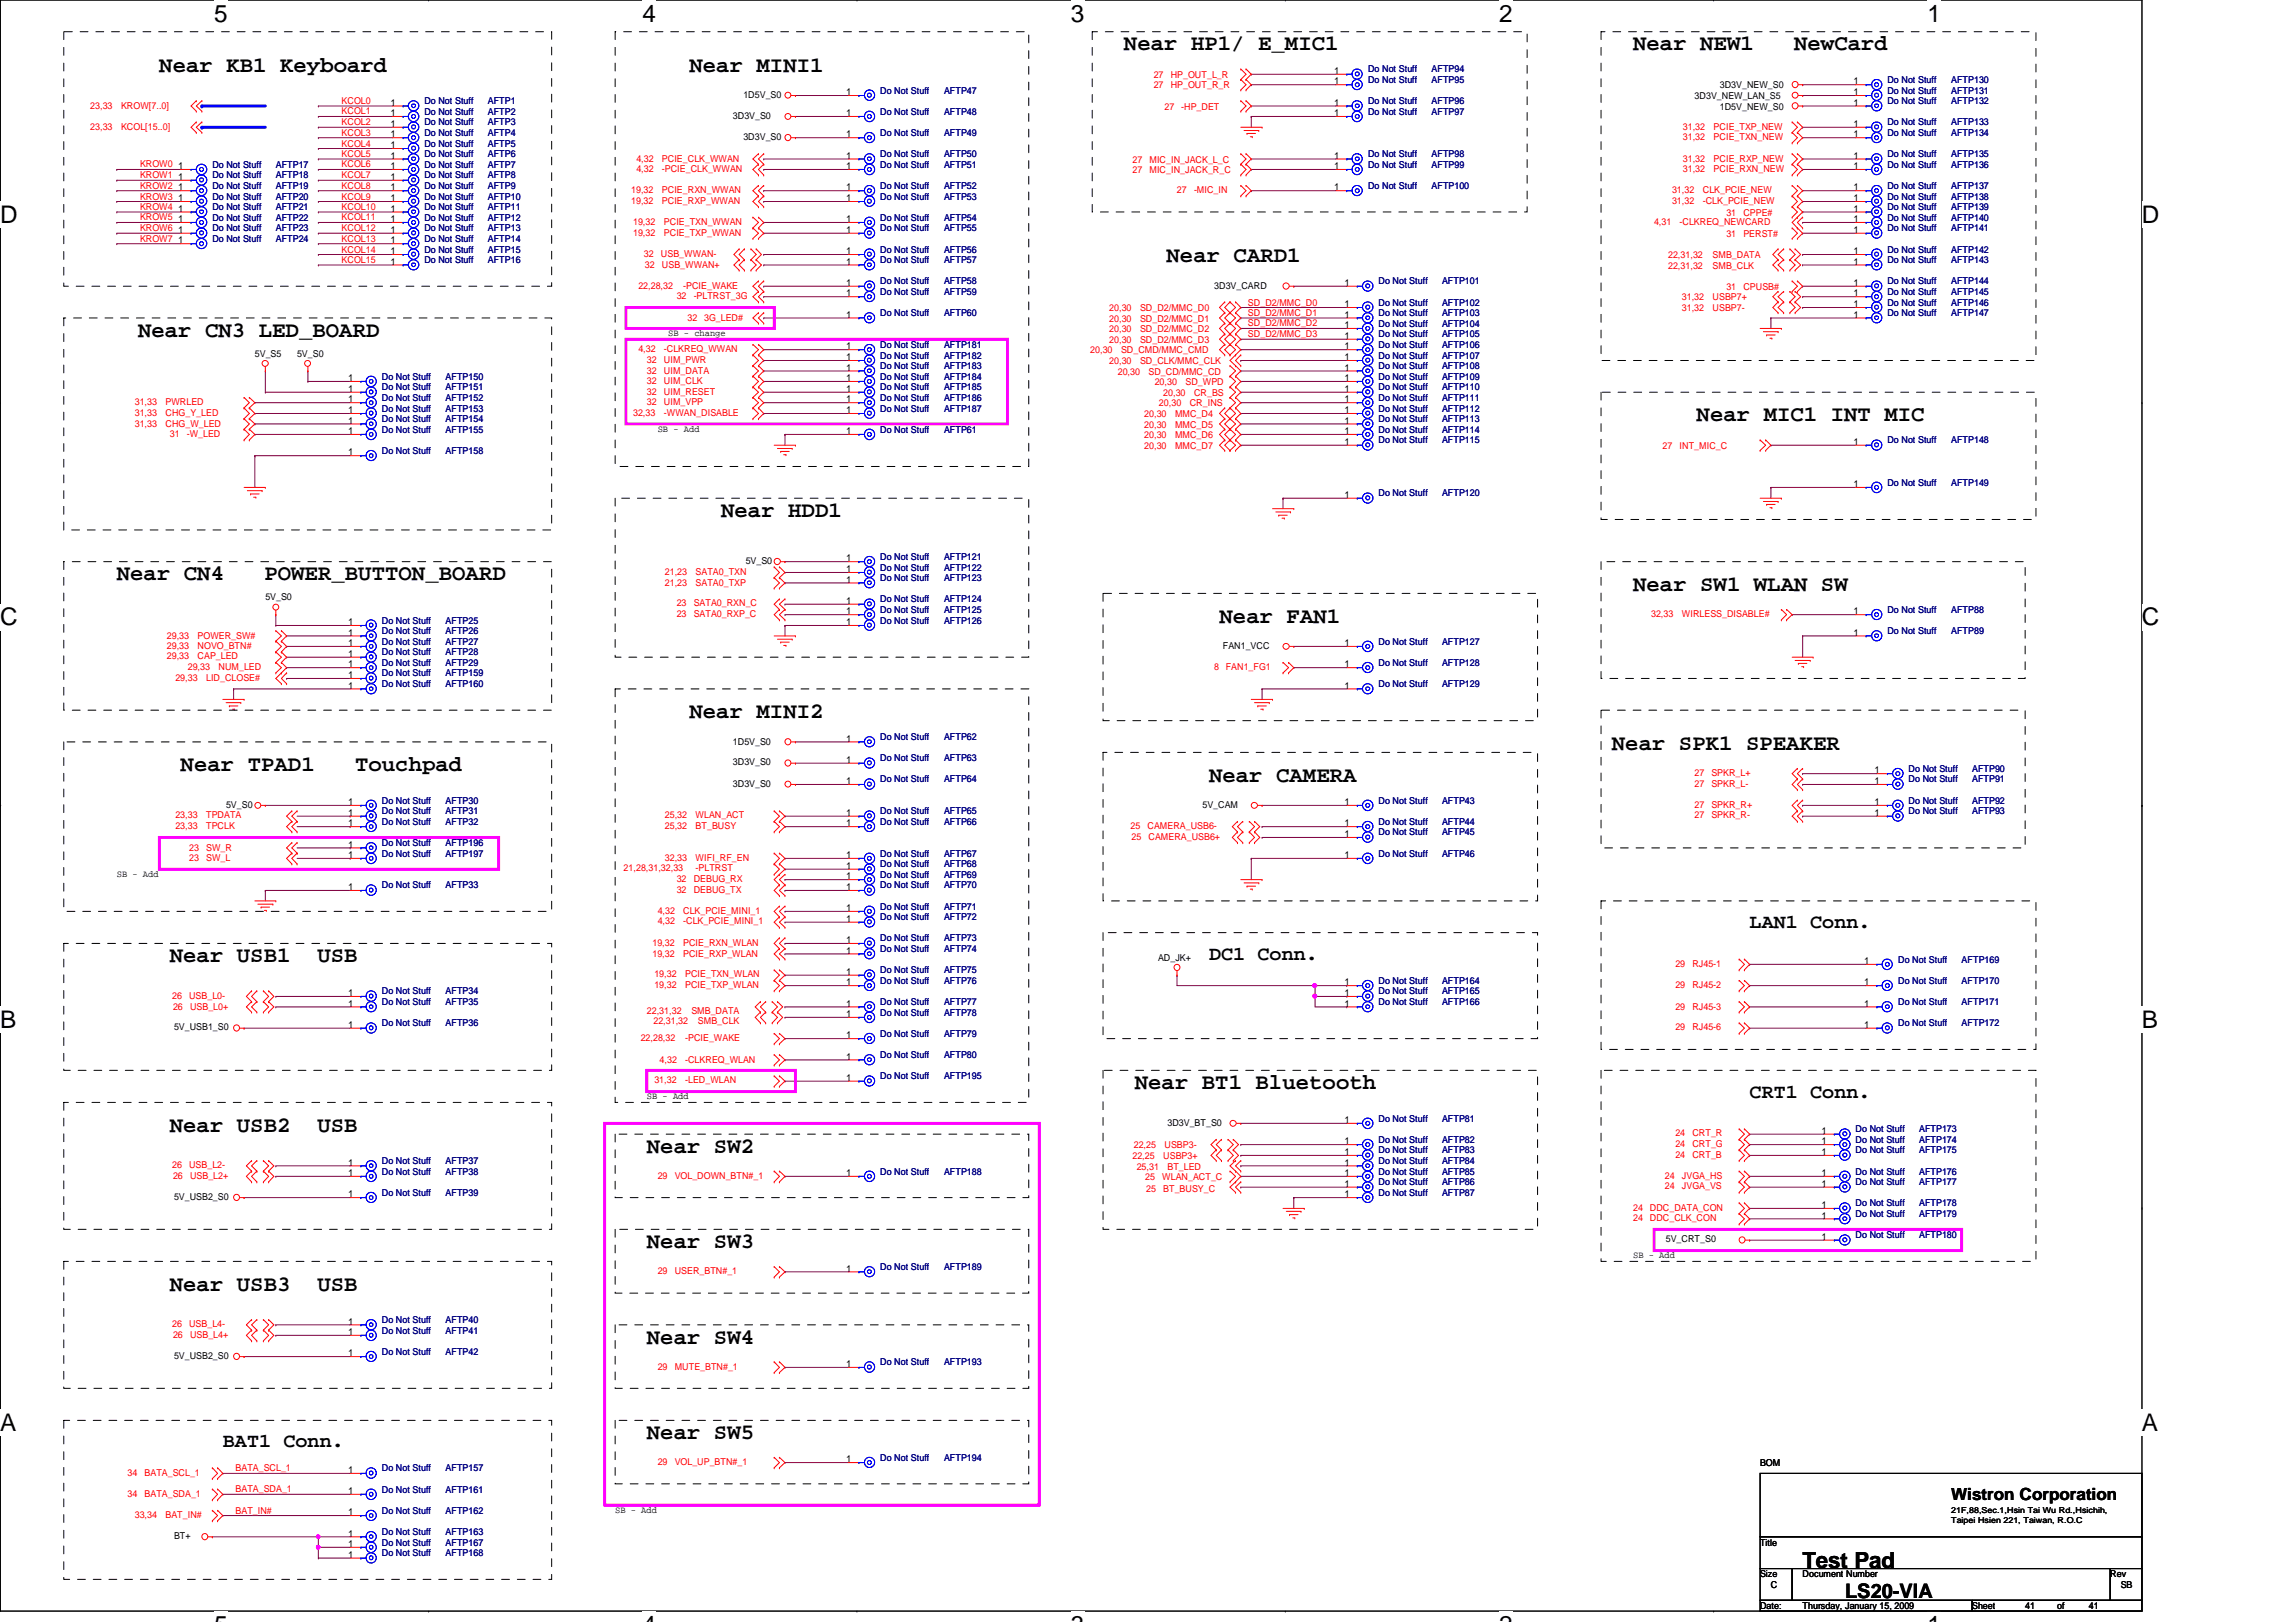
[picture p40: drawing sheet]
<svg xmlns="http://www.w3.org/2000/svg" width="297mm" height="210mm" viewBox="0 0 297 210" stroke-linecap="round" stroke-linejoin="round" font-family="sans-serif">
<defs><g id="words">
<g font-size="3.1">
<text x="27.7" y="2.8">5</text>
<text x="83.1" y="2.8">4</text>
<text x="138.6" y="2.8">3</text>
<text x="194" y="2.8">2</text>
<text x="249.4" y="2.8">1</text>
<text x="0" y="28.8">D</text>
<text x="277.1" y="28.8">D</text>
<text x="0" y="80.9">C</text>
<text x="277.1" y="80.9">C</text>
<text x="0" y="133.1">B</text>
<text x="277.1" y="133.1">B</text>
<text x="0" y="185.2">A</text>
<text x="277.1" y="185.2">A</text>
</g>
<g font-size="2.9">
<text x="20.6" y="9.3">Near KB1 Keyboard</text>
<text x="89.2" y="9.3">Near MINI1</text>
<text x="145.4" y="6.5">Near HP1/ E_MIC1</text>
<text x="211.3" y="6.5">Near NEW1</text>
<text x="232.1" y="6.5">NewCard</text>
<text x="150.9" y="34">Near CARD1</text>
<text x="17.9" y="43.6">Near CN3 LED_BOARD</text>
<text x="219.5" y="54.5">Near MIC1 INT MIC</text>
<text x="93.3" y="66.9">Near HDD1</text>
<text x="15.1" y="75.1">Near CN4</text>
<text x="34.2" y="75.1">POWER_BUTTON_BOARD</text>
<text x="211.3" y="76.5">Near SW1 WLAN SW</text>
<text x="157.8" y="80.6">Near FAN1</text>
<text x="89.2" y="92.9">Near MINI2</text>
<text x="23.4" y="99.8">Near TPAD1</text>
<text x="45.9" y="99.8">Touchpad</text>
<text x="156.4" y="101.2">Near CAMERA</text>
<text x="208.5" y="97.1">Near SPK1 SPEAKER</text>
<text x="22" y="124.5">Near USB1</text>
<text x="41.1" y="124.5">USB</text>
<text x="146.8" y="140.9">Near BT1 Bluetooth</text>
<text x="22" y="146.4">Near USB2</text>
<text x="41.1" y="146.4">USB</text>
<text x="83.7" y="149.2">Near SW2</text>
<text x="83.7" y="161.5">Near SW3</text>
<text x="22" y="167">Near USB3</text>
<text x="41.1" y="167">USB</text>
<text x="83.7" y="173.9">Near SW4</text>
<text x="83.7" y="186.2">Near SW5</text>
<text x="233.2" y="202.9">Test Pad</text>
</g>
<g font-size="2.6">
<text x="156.4" y="124.2">DC1 Conn.</text>
<text x="226.4" y="120.1">LAN1 Conn.</text>
<text x="226.4" y="142">CRT1 Conn.</text>
<text x="28.8" y="187.3">BAT1 Conn.</text>
<text x="238.7" y="206.8">LS20-VIA</text>
</g>
<text font-size="2.2" x="252.4" y="194.1">Wistron Corporation</text>
<g font-size="1.2" fill="#f00">
<text x="149.3" y="10.1">27</text>
<text x="149.3" y="11.4">27</text>
<text x="151.5" y="10.1">HP_OUT_L_R</text>
<text x="151.5" y="11.4">HP_OUT_R_R</text>
<text x="11.7" y="14.1">23,33</text>
<text x="11.7" y="16.8">23,33</text>
<text x="15.7" y="14.1">KROW[7..0]</text>
<text x="15.7" y="16.8">KCOL[15..0]</text>
<text x="44.2" y="13.5">KCOL0</text>
<text x="44.2" y="14.8">KCOL1</text>
<text x="44.2" y="17.6">KCOL3</text>
<text x="44.2" y="16.2">KCOL2</text>
<text x="150.7" y="14.2">27</text>
<text x="152.8" y="14.2">-HP_DET</text>
<text x="217.7" y="16.8">31,32</text>
<text x="221.7" y="16.8">PCIE_TXP_NEW</text>
<text x="18.1" y="23.1">KROW1</text>
<text x="18.1" y="21.7">KROW0</text>
<text x="44.2" y="20.3">KCOL5</text>
<text x="44.2" y="23.1">KCOL7</text>
<text x="44.2" y="21.7">KCOL6</text>
<text x="44.2" y="19">KCOL4</text>
<text x="82.3" y="20.9">4,32</text>
<text x="82.3" y="22.3">4,32</text>
<text x="85.6" y="20.9">PCIE_CLK_WWAN</text>
<text x="85.6" y="22.3">-PCIE_CLK_WWAN</text>
<text x="146.5" y="21">27</text>
<text x="146.5" y="22.4">27</text>
<text x="148.7" y="21">MIC_IN_JACK_L_C</text>
<text x="148.7" y="22.4">MIC_IN_JACK_R_C</text>
<text x="217.7" y="20.9">31,32</text>
<text x="217.7" y="22.3">31,32</text>
<text x="217.7" y="18.2">31,32</text>
<text x="221.7" y="20.9">PCIE_RXP_NEW</text>
<text x="221.7" y="22.3">PCIE_RXN_NEW</text>
<text x="221.7" y="18.2">PCIE_TXN_NEW</text>
<text x="18.1" y="29.9">KROW6</text>
<text x="18.1" y="27.2">KROW4</text>
<text x="18.1" y="28.5">KROW5</text>
<text x="18.1" y="24.4">KROW2</text>
<text x="18.1" y="25.8">KROW3</text>
<text x="44.2" y="25.8">KCOL9</text>
<text x="44.2" y="27.2">KCOL10</text>
<text x="44.2" y="28.5">KCOL11</text>
<text x="44.2" y="29.9">KCOL12</text>
<text x="44.2" y="24.4">KCOL8</text>
<text x="81.7" y="25">19,32</text>
<text x="81.7" y="26.4">19,32</text>
<text x="81.9" y="29.1">19,32</text>
<text x="85.6" y="25">PCIE_RXN_WWAN</text>
<text x="85.6" y="26.4">PCIE_RXP_WWAN</text>
<text x="85.9" y="29.1">PCIE_TXN_WWAN</text>
<text x="152.3" y="25">27</text>
<text x="154.5" y="25">-MIC_IN</text>
<text x="214" y="29.1">4,31</text>
<text x="216.3" y="25">31,32</text>
<text x="216.3" y="26.4">31,32</text>
<text x="217.3" y="29.1">-CLKREQ_NEWCARD</text>
<text x="220.3" y="25">CLK_PCIE_NEW</text>
<text x="220.3" y="26.4">-CLK_PCIE_NEW</text>
<text x="223.3" y="27.9">31</text>
<text x="225.5" y="27.9">CPPE#</text>
<text x="18.1" y="31.3">KROW7</text>
<text x="44.2" y="34">KCOL15</text>
<text x="44.2" y="31.3">KCOL13</text>
<text x="44.2" y="32.7">KCOL14</text>
<text x="81.9" y="30.5">19,32</text>
<text x="83.3" y="33.2">32</text>
<text x="83.4" y="34.6">32</text>
<text x="85.5" y="33.2">USB_WWAN-</text>
<text x="85.6" y="34.6">USB_WWAN+</text>
<text x="85.9" y="30.5">PCIE_TXP_WWAN</text>
<text x="215.8" y="33.4">22,31,32</text>
<text x="215.8" y="34.8">22,31,32</text>
<text x="221.6" y="33.4">SMB_DATA</text>
<text x="221.6" y="34.8">SMB_CLK</text>
<text x="223.3" y="30.6">31</text>
<text x="225.5" y="30.6">PERST#</text>
<text x="82.6" y="37.3">22,28,32</text>
<text x="87.5" y="38.7">32</text>
<text x="88.4" y="37.3">-PCIE_WAKE</text>
<text x="88.9" y="41.5">32</text>
<text x="89.7" y="38.7">-PLTRST_3G</text>
<text x="91.1" y="41.5">3G_LED#</text>
<text x="143.5" y="40.2">20,30</text>
<text x="143.5" y="41.6">20,30</text>
<text x="147.5" y="40.2">SD_D2/MMC_D0</text>
<text x="147.5" y="41.6">SD_D2/MMC_D1</text>
<text x="161.5" y="39.5">SD_D2/MMC_D0</text>
<text x="161.5" y="40.9">SD_D2/MMC_D1</text>
<text x="217.6" y="38.9">31,32</text>
<text x="217.6" y="40.2">31,32</text>
<text x="221.6" y="38.9">USBP7+</text>
<text x="221.6" y="40.2">USBP7-</text>
<text x="223.3" y="37.5">31</text>
<text x="225.5" y="37.5">CPUSB#</text>
<text x="82.6" y="45.6">4,32</text>
<text x="83.7" y="46.9">32</text>
<text x="85.9" y="46.9">UIM_PWR</text>
<text x="85.9" y="45.6">-CLKREQ_WWAN</text>
<text x="141.1" y="45.7">20,30</text>
<text x="143.5" y="43">20,30</text>
<text x="143.5" y="44.4">20,30</text>
<text x="143.5" y="47.1">20,30</text>
<text x="145" y="45.7">SD_CMD/MMC_CMD</text>
<text x="147.5" y="43">SD_D2/MMC_D2</text>
<text x="147.5" y="44.4">SD_D2/MMC_D3</text>
<text x="147.5" y="47.1">SD_CLK/MMC_CLK</text>
<text x="161.5" y="43.6">SD_D2/MMC_D3</text>
<text x="161.5" y="42.2">SD_D2/MMC_D2</text>
<text x="17.4" y="52.5">31,33</text>
<text x="17.4" y="53.8">31,33</text>
<text x="21.4" y="52.5">PWRLED</text>
<text x="21.4" y="53.8">CHG_Y_LED</text>
<text x="81.9" y="53.8">32,33</text>
<text x="83.7" y="52.5">32</text>
<text x="83.7" y="48.3">32</text>
<text x="83.7" y="49.7">32</text>
<text x="83.7" y="51.1">32</text>
<text x="85.9" y="52.5">UIM_VPP</text>
<text x="85.9" y="53.8">-WWAN_DISABLE</text>
<text x="85.9" y="48.3">UIM_DATA</text>
<text x="85.9" y="49.7">UIM_CLK</text>
<text x="85.9" y="51.1">UIM_RESET</text>
<text x="144.6" y="48.5">20,30</text>
<text x="148" y="53.9">20,30</text>
<text x="148.6" y="48.5">SD_CD/MMC_CD</text>
<text x="149.4" y="49.8">20,30</text>
<text x="149.9" y="52.6">20,30</text>
<text x="150.5" y="51.2">20,30</text>
<text x="152" y="53.9">MMC_D4</text>
<text x="153.4" y="49.8">SD_WPD</text>
<text x="153.9" y="52.6">CR_INS</text>
<text x="154.5" y="51.2">CR_BS</text>
<text x="17.4" y="55.2">31,33</text>
<text x="21.4" y="55.2">CHG_W_LED</text>
<text x="22" y="56.6">31</text>
<text x="24.2" y="56.6">-W_LED</text>
<text x="148" y="55.3">20,30</text>
<text x="148" y="56.7">20,30</text>
<text x="148" y="58.1">20,30</text>
<text x="152" y="55.3">MMC_D5</text>
<text x="152" y="56.7">MMC_D6</text>
<text x="152" y="58.1">MMC_D7</text>
<text x="215.1" y="58.1">27</text>
<text x="217.3" y="58.1">INT_MIC_C</text>
<text x="86" y="74.4">21,23</text>
<text x="86" y="75.8">21,23</text>
<text x="90" y="74.4">SATA0_TXN</text>
<text x="90" y="75.8">SATA0_TXP</text>
<text x="21.6" y="82.6">29,33</text>
<text x="21.6" y="84">29,33</text>
<text x="25.6" y="82.6">POWER_SW#</text>
<text x="25.6" y="84">NOVO_BTN#</text>
<text x="87.5" y="78.5">23</text>
<text x="87.5" y="79.9">23</text>
<text x="89.7" y="78.5">SATA0_RXN_C</text>
<text x="89.7" y="79.9">SATA0_RXP_C</text>
<text x="213.6" y="79.9">32,33</text>
<text x="217.6" y="79.9">WIRLESS_DISABLE#</text>
<text x="21.6" y="85.3">29,33</text>
<text x="22.7" y="88.1">29,33</text>
<text x="24.3" y="86.7">29,33</text>
<text x="25.6" y="85.3">CAP_LED</text>
<text x="26.7" y="88.1">LID_CLOSE#</text>
<text x="28.3" y="86.7">NUM_LED</text>
<text x="157.1" y="86.7">8 FAN1_FG1</text>
<text x="219.2" y="100.5">27</text>
<text x="219.2" y="101.8">27</text>
<text x="221.4" y="100.5">SPKR_L+</text>
<text x="221.4" y="101.8">SPKR_L-</text>
<text x="22.7" y="105.9">23,33</text>
<text x="22.7" y="107.3">23,33</text>
<text x="26.7" y="105.9">TPDATA</text>
<text x="26.7" y="107.3">TPCLK</text>
<text x="86" y="105.9">25,32</text>
<text x="86" y="107.3">25,32</text>
<text x="90" y="105.9">WLAN_ACT</text>
<text x="90" y="107.3">BT_BUSY</text>
<text x="146.3" y="107.3">25</text>
<text x="148.5" y="107.3">CAMERA_USB6-</text>
<text x="219.2" y="104.6">27</text>
<text x="219.2" y="105.9">27</text>
<text x="221.4" y="104.6">SPKR_R+</text>
<text x="221.4" y="105.9">SPKR_R-</text>
<text x="24.5" y="110.1">23</text>
<text x="24.5" y="111.4">23</text>
<text x="26.7" y="110.1">SW_R</text>
<text x="26.7" y="111.4">SW_L</text>
<text x="80.7" y="112.8">21,28,31,32,33</text>
<text x="86" y="111.4">32,33</text>
<text x="90" y="111.4">WIFI_RF_EN</text>
<text x="90" y="112.8">-PLTRST</text>
<text x="146.4" y="108.7">25</text>
<text x="148.6" y="108.7">CAMERA_USB6+</text>
<text x="85.1" y="118.3">4,32</text>
<text x="85.1" y="119.6">4,32</text>
<text x="87.5" y="114.2">32</text>
<text x="87.5" y="115.5">32</text>
<text x="88.4" y="118.3">CLK_PCIE_MINI_1</text>
<text x="88.4" y="119.6">-CLK_PCIE_MINI_1</text>
<text x="89.7" y="114.2">DEBUG_RX</text>
<text x="89.7" y="115.5">DEBUG_TX</text>
<text x="84.4" y="122.4">19,32</text>
<text x="84.4" y="123.8">19,32</text>
<text x="88.4" y="122.4">PCIE_RXN_WLAN</text>
<text x="88.4" y="123.8">PCIE_RXP_WLAN</text>
<text x="216.7" y="125.1">29</text>
<text x="218.9" y="125.1">RJ45-1</text>
<text x="22.3" y="129.2">26</text>
<text x="22.4" y="130.6">26</text>
<text x="24.5" y="129.2">USB_L0-</text>
<text x="24.6" y="130.6">USB_L0+</text>
<text x="83.7" y="131.2">22,31,32</text>
<text x="84.7" y="126.5">19,32</text>
<text x="84.7" y="127.9">19,32</text>
<text x="88.6" y="126.5">PCIE_TXN_WLAN</text>
<text x="88.6" y="127.9">PCIE_TXP_WLAN</text>
<text x="89.4" y="131.2">SMB_DATA</text>
<text x="216.7" y="127.9">29</text>
<text x="216.7" y="130.6">29</text>
<text x="218.9" y="127.9">RJ45-2</text>
<text x="218.9" y="130.6">RJ45-3</text>
<text x="82.9" y="134.7">22,28,32</text>
<text x="84.5" y="132.5">22,31,32</text>
<text x="85.3" y="137.5">4,32</text>
<text x="88.6" y="134.7">-PCIE_WAKE</text>
<text x="88.6" y="137.5">-CLKREQ_WLAN</text>
<text x="90.3" y="132.5">SMB_CLK</text>
<text x="216.7" y="133.3">29</text>
<text x="218.9" y="133.3">RJ45-6</text>
<text x="84.7" y="140.2">31,32</text>
<text x="88.6" y="140.2">-LED_WLAN</text>
<text x="146.5" y="149.9">22,25</text>
<text x="146.7" y="148.6">22,25</text>
<text x="150.5" y="149.9">USBP3+</text>
<text x="150.7" y="148.6">USBP3-</text>
<text x="216.7" y="147.1">24</text>
<text x="216.7" y="148.5">24</text>
<text x="216.7" y="149.8">24</text>
<text x="218.9" y="147.1">CRT_R</text>
<text x="218.9" y="148.5">CRT_G</text>
<text x="218.9" y="149.8">CRT_B</text>
<text x="22.3" y="151.2">26</text>
<text x="22.4" y="152.6">26</text>
<text x="24.5" y="151.2">USB_L2-</text>
<text x="24.6" y="152.6">USB_L2+</text>
<text x="85.1" y="152.6">29</text>
<text x="87.3" y="152.6">VOL_DOWN_BTN#_1</text>
<text x="147.1" y="151.5">25,31</text>
<text x="148.2" y="152.7">25</text>
<text x="148.3" y="154.2">25</text>
<text x="150.4" y="152.7">WLAN_ACT_C</text>
<text x="150.5" y="154.2">BT_BUSY_C</text>
<text x="151" y="151.5">BT_LED</text>
<text x="215.4" y="152.6">24</text>
<text x="215.4" y="153.9">24</text>
<text x="217.6" y="152.6">JVGA_HS</text>
<text x="217.6" y="153.9">JVGA_VS</text>
<text x="211.3" y="156.7">24</text>
<text x="211.3" y="158.1">24</text>
<text x="213.4" y="156.7">DDC_DATA_CON</text>
<text x="213.4" y="158.1">DDC_CLK_CON</text>
<text x="85.1" y="164.9">29</text>
<text x="87.3" y="164.9">USER_BTN#_1</text>
<text x="22.3" y="171.8">26</text>
<text x="22.4" y="173.1">26</text>
<text x="24.5" y="171.8">USB_L4-</text>
<text x="24.6" y="173.1">USB_L4+</text>
<text x="85.1" y="177.2">29</text>
<text x="87.3" y="177.2">MUTE_BTN#_1</text>
<text x="16.5" y="191">34</text>
<text x="18.7" y="191">BATA_SCL_1</text>
<text x="30.5" y="190.4">BATA_SCL_1</text>
<text x="85.1" y="189.6">29</text>
<text x="87.3" y="189.6">VOL_UP_BTN#_1</text>
<text x="16.5" y="193.7">34</text>
<text x="17.4" y="196.5">33,34</text>
<text x="18.7" y="193.7">BATA_SDA_1</text>
<text x="21.4" y="196.5">BAT_IN#</text>
<text x="30.5" y="195.9">BAT_IN#</text>
<text x="30.5" y="193.1">BATA_SDA_1</text>
</g>
<g font-size="1.2">
<text x="172.6" y="10.9">1</text>
<text x="172.6" y="9.6">1</text>
<text x="222.5" y="11.4">3D3V_NEW_S0</text>
<text x="239.8" y="10.9">1</text>
<text x="50.5" y="15">1</text>
<text x="50.5" y="17.8">1</text>
<text x="50.5" y="16.4">1</text>
<text x="50.5" y="13.7">1</text>
<text x="94.8" y="15.4">3D3V_S0</text>
<text x="96.2" y="12.7">1D5V_S0</text>
<text x="109.5" y="15">1</text>
<text x="109.5" y="12.3">1</text>
<text x="109.5" y="17.8">1</text>
<text x="172.6" y="15">1</text>
<text x="172.6" y="13.7">1</text>
<text x="219.2" y="12.8">3D3V_NEW_LAN_S5</text>
<text x="222.5" y="14.2">1D5V_NEW_S0</text>
<text x="239.8" y="12.3">1</text>
<text x="239.8" y="13.7">1</text>
<text x="239.8" y="17.8">1</text>
<text x="239.8" y="16.4">1</text>
<text x="23.1" y="21.9">1</text>
<text x="23.1" y="23.3">1</text>
<text x="50.5" y="21.9">1</text>
<text x="50.5" y="19.2">1</text>
<text x="50.5" y="23.3">1</text>
<text x="50.5" y="20.5">1</text>
<text x="96.2" y="18.2">3D3V_S0</text>
<text x="109.5" y="20.5">1</text>
<text x="109.5" y="21.9">1</text>
<text x="172.6" y="21.9">1</text>
<text x="172.6" y="20.5">1</text>
<text x="239.8" y="20.5">1</text>
<text x="239.8" y="21.9">1</text>
<text x="23.1" y="28.7">1</text>
<text x="23.1" y="24.6">1</text>
<text x="23.1" y="26">1</text>
<text x="23.1" y="27.4">1</text>
<text x="50.5" y="28.7">1</text>
<text x="50.5" y="24.6">1</text>
<text x="50.5" y="27.4">1</text>
<text x="50.5" y="26">1</text>
<text x="109.5" y="28.7">1</text>
<text x="109.5" y="26">1</text>
<text x="109.5" y="24.6">1</text>
<text x="172.6" y="24.6">1</text>
<text x="239.8" y="27.4">1</text>
<text x="239.8" y="26">1</text>
<text x="239.8" y="28.7">1</text>
<text x="239.8" y="24.6">1</text>
<text x="23.1" y="31.5">1</text>
<text x="23.1" y="30.1">1</text>
<text x="50.5" y="30.1">1</text>
<text x="50.5" y="31.5">1</text>
<text x="50.5" y="34.2">1</text>
<text x="50.5" y="32.9">1</text>
<text x="109.5" y="30.1">1</text>
<text x="109.5" y="34.2">1</text>
<text x="109.5" y="32.9">1</text>
<text x="239.8" y="30.1">1</text>
<text x="239.8" y="32.9">1</text>
<text x="239.8" y="34.2">1</text>
<text x="109.5" y="38.4">1</text>
<text x="109.5" y="41.1">1</text>
<text x="109.5" y="37">1</text>
<text x="157.1" y="37.3">3D3V_CARD</text>
<text x="173.9" y="41.1">1</text>
<text x="173.9" y="39.8">1</text>
<text x="173.9" y="37">1</text>
<text x="239.8" y="41.1">1</text>
<text x="239.8" y="38.4">1</text>
<text x="239.8" y="37">1</text>
<text x="239.8" y="39.8">1</text>
<text x="33" y="46.1">5V_S5</text>
<text x="38.4" y="46.1">5V_S0</text>
<text x="86.4" y="43.5">SB - change</text>
<text x="109.5" y="48">1</text>
<text x="109.5" y="46.6">1</text>
<text x="109.5" y="45.2">1</text>
<text x="173.9" y="43.9">1</text>
<text x="173.9" y="48">1</text>
<text x="173.9" y="42.5">1</text>
<text x="173.9" y="45.2">1</text>
<text x="173.9" y="46.6">1</text>
<text x="45" y="53.5">1</text>
<text x="45" y="49.3">1</text>
<text x="45" y="50.7">1</text>
<text x="45" y="52.1">1</text>
<text x="109.5" y="49.3">1</text>
<text x="109.5" y="53.5">1</text>
<text x="109.5" y="52.1">1</text>
<text x="109.5" y="50.7">1</text>
<text x="173.9" y="49.3">1</text>
<text x="173.9" y="50.7">1</text>
<text x="173.9" y="52.1">1</text>
<text x="173.9" y="53.5">1</text>
<text x="45" y="54.8">1</text>
<text x="45" y="58.9">1</text>
<text x="45" y="56.2">1</text>
<text x="85.1" y="55.9">SB - Add</text>
<text x="109.5" y="56.2">1</text>
<text x="173.9" y="56.2">1</text>
<text x="173.9" y="54.8">1</text>
<text x="173.9" y="57.6">1</text>
<text x="239.8" y="57.6">1</text>
<text x="173.9" y="64.4">1</text>
<text x="239.8" y="63">1</text>
<text x="34.3" y="77.7">5V_S0</text>
<text x="96.5" y="73">5V_S0</text>
<text x="109.5" y="74">1</text>
<text x="109.5" y="75.4">1</text>
<text x="109.5" y="72.6">1</text>
<text x="45" y="83.6">1</text>
<text x="45" y="80.9">1</text>
<text x="45" y="82.3">1</text>
<text x="109.5" y="78.1">1</text>
<text x="109.5" y="79.5">1</text>
<text x="109.5" y="80.9">1</text>
<text x="158.2" y="84">FAN1_VCC</text>
<text x="173.9" y="83.6">1</text>
<text x="239.8" y="82.3">1</text>
<text x="239.8" y="79.5">1</text>
<text x="45" y="85">1</text>
<text x="45" y="89.1">1</text>
<text x="45" y="86.4">1</text>
<text x="45" y="87.8">1</text>
<text x="173.9" y="89.1">1</text>
<text x="173.9" y="86.4">1</text>
<text x="109.5" y="96">1</text>
<text x="94.8" y="96.4">1D5V_S0</text>
<text x="94.8" y="101.8">3D3V_S0</text>
<text x="94.8" y="99.1">3D3V_S0</text>
<text x="109.5" y="98.7">1</text>
<text x="109.5" y="101.5">1</text>
<text x="242.5" y="100.1">1</text>
<text x="242.5" y="101.5">1</text>
<text x="29.2" y="104.6">5V_S0</text>
<text x="45" y="106.9">1</text>
<text x="45" y="105.6">1</text>
<text x="45" y="104.2">1</text>
<text x="109.5" y="106.9">1</text>
<text x="109.5" y="105.6">1</text>
<text x="155.6" y="104.6">5V_CAM</text>
<text x="173.9" y="104.2">1</text>
<text x="173.9" y="106.9">1</text>
<text x="242.5" y="104.2">1</text>
<text x="242.5" y="105.6">1</text>
<text x="15.1" y="113.5">SB - Add</text>
<text x="45" y="111">1</text>
<text x="45" y="109.7">1</text>
<text x="109.5" y="111">1</text>
<text x="109.5" y="112.4">1</text>
<text x="109.5" y="113.8">1</text>
<text x="173.9" y="108.3">1</text>
<text x="173.9" y="111">1</text>
<text x="45" y="115.2">1</text>
<text x="109.5" y="119.3">1</text>
<text x="109.5" y="115.2">1</text>
<text x="109.5" y="117.9">1</text>
<text x="109.5" y="123.4">1</text>
<text x="109.5" y="122">1</text>
<text x="149.8" y="124.3">AD_JK+</text>
<text x="241.2" y="124.8">1</text>
<text x="45" y="130.3">1</text>
<text x="45" y="128.9">1</text>
<text x="109.5" y="127.5">1</text>
<text x="109.5" y="131.6">1</text>
<text x="109.5" y="126.2">1</text>
<text x="109.5" y="130.3">1</text>
<text x="173.9" y="127.5">1</text>
<text x="173.9" y="130.3">1</text>
<text x="173.9" y="128.9">1</text>
<text x="241.2" y="130.3">1</text>
<text x="241.2" y="127.5">1</text>
<text x="22.5" y="133.3">5V_USB1_S0</text>
<text x="45" y="133">1</text>
<text x="109.5" y="134.4">1</text>
<text x="109.5" y="137.1">1</text>
<text x="241.2" y="133">1</text>
<text x="83.7" y="142.3">SB - Add</text>
<text x="109.5" y="139.9">1</text>
<text x="151" y="145.7">3D3V_BT_S0</text>
<text x="173.9" y="149.5">1</text>
<text x="173.9" y="145.3">1</text>
<text x="173.9" y="148.1">1</text>
<text x="235.7" y="148.1">1</text>
<text x="235.7" y="149.5">1</text>
<text x="235.7" y="146.7">1</text>
<text x="22.5" y="155.3">5V_USB2_S0</text>
<text x="45" y="150.8">1</text>
<text x="45" y="154.9">1</text>
<text x="45" y="152.2">1</text>
<text x="109.5" y="152.2">1</text>
<text x="173.9" y="154.9">1</text>
<text x="173.9" y="150.8">1</text>
<text x="173.9" y="153.6">1</text>
<text x="173.9" y="152.2">1</text>
<text x="235.7" y="152.2">1</text>
<text x="235.7" y="153.6">1</text>
<text x="215.5" y="160.8">5V_CRT_S0</text>
<text x="235.7" y="156.3">1</text>
<text x="235.7" y="157.7">1</text>
<text x="235.7" y="160.4">1</text>
<text x="109.5" y="164.5">1</text>
<text x="211.3" y="162.9">SB - Add</text>
<text x="45" y="172.8">1</text>
<text x="45" y="171.4">1</text>
<text x="22.5" y="175.9">5V_USB2_S0</text>
<text x="45" y="175.5">1</text>
<text x="109.5" y="176.9">1</text>
<text x="45" y="190.6">1</text>
<text x="109.5" y="189.2">1</text>
<text x="227.7" y="189.7">BOM</text>
<text x="45" y="196.1">1</text>
<text x="45" y="193.3">1</text>
<text x="79.6" y="195.8">SB - Add</text>
<text x="22.5" y="199.2">BT+</text>
<text x="45" y="200.2">1</text>
<text x="45" y="198.8">1</text>
<text x="45" y="201.6">1</text>
<text x="227.7" y="200">Title</text>
<text x="227.7" y="208.2">Date:</text>
<text x="227.7" y="204.1">Size</text>
<text x="229.1" y="205.5">C</text>
<text x="233.2" y="204.1">Document Number</text>
<text x="233.2" y="208.2">Thursday, January 15, 2009</text>
<text x="255.1" y="208.2">Sheet</text>
<text x="262" y="208.2">41</text>
<text x="266.1" y="208.2">of</text>
<text x="270.3" y="208.2">41</text>
<text x="273" y="204.1">Rev</text>
<text x="274.4" y="205.5">SB</text>
</g>
<g font-size="1.2" fill="#000080">
<text x="177" y="10.8">Do Not Stuff</text>
<text x="177" y="9.4">Do Not Stuff</text>
<text x="185.2" y="10.8">AFTP95</text>
<text x="185.2" y="9.4">AFTP94</text>
<text x="244.2" y="10.8">Do Not Stuff</text>
<text x="252.4" y="10.8">AFTP130</text>
<text x="54.9" y="14.9">Do Not Stuff</text>
<text x="54.9" y="17.6">Do Not Stuff</text>
<text x="54.9" y="16.2">Do Not Stuff</text>
<text x="54.9" y="13.5">Do Not Stuff</text>
<text x="63.1" y="14.9">AFTP2</text>
<text x="63.1" y="17.6">AFTP4</text>
<text x="63.1" y="16.2">AFTP3</text>
<text x="63.1" y="13.5">AFTP1</text>
<text x="113.9" y="14.9">Do Not Stuff</text>
<text x="113.9" y="12.1">Do Not Stuff</text>
<text x="113.9" y="17.6">Do Not Stuff</text>
<text x="122.1" y="14.9">AFTP48</text>
<text x="122.1" y="12.1">AFTP47</text>
<text x="122.1" y="17.6">AFTP49</text>
<text x="177" y="14.9">Do Not Stuff</text>
<text x="177" y="13.5">Do Not Stuff</text>
<text x="185.2" y="14.9">AFTP97</text>
<text x="185.2" y="13.5">AFTP96</text>
<text x="244.2" y="12.1">Do Not Stuff</text>
<text x="244.2" y="13.5">Do Not Stuff</text>
<text x="244.2" y="17.6">Do Not Stuff</text>
<text x="244.2" y="16.2">Do Not Stuff</text>
<text x="252.4" y="12.1">AFTP131</text>
<text x="252.4" y="13.5">AFTP132</text>
<text x="252.4" y="17.6">AFTP134</text>
<text x="252.4" y="16.2">AFTP133</text>
<text x="27.5" y="21.7">Do Not Stuff</text>
<text x="27.5" y="23.1">Do Not Stuff</text>
<text x="35.7" y="21.7">AFTP17</text>
<text x="35.7" y="23.1">AFTP18</text>
<text x="54.9" y="21.7">Do Not Stuff</text>
<text x="54.9" y="19">Do Not Stuff</text>
<text x="54.9" y="23.1">Do Not Stuff</text>
<text x="54.9" y="20.4">Do Not Stuff</text>
<text x="63.1" y="21.7">AFTP7</text>
<text x="63.1" y="19">AFTP5</text>
<text x="63.1" y="23.1">AFTP8</text>
<text x="63.1" y="20.4">AFTP6</text>
<text x="113.9" y="20.4">Do Not Stuff</text>
<text x="113.9" y="21.7">Do Not Stuff</text>
<text x="122.1" y="20.4">AFTP50</text>
<text x="122.1" y="21.7">AFTP51</text>
<text x="177" y="21.7">Do Not Stuff</text>
<text x="177" y="20.4">Do Not Stuff</text>
<text x="185.2" y="21.7">AFTP99</text>
<text x="185.2" y="20.4">AFTP98</text>
<text x="244.2" y="20.4">Do Not Stuff</text>
<text x="244.2" y="21.7">Do Not Stuff</text>
<text x="252.4" y="20.4">AFTP135</text>
<text x="252.4" y="21.7">AFTP136</text>
<text x="27.5" y="28.6">Do Not Stuff</text>
<text x="27.5" y="24.5">Do Not Stuff</text>
<text x="27.5" y="29.9">Do Not Stuff</text>
<text x="27.5" y="25.8">Do Not Stuff</text>
<text x="27.5" y="27.2">Do Not Stuff</text>
<text x="35.7" y="28.6">AFTP22</text>
<text x="35.7" y="24.5">AFTP19</text>
<text x="35.7" y="29.9">AFTP23</text>
<text x="35.7" y="25.8">AFTP20</text>
<text x="35.7" y="27.2">AFTP21</text>
<text x="54.9" y="28.6">Do Not Stuff</text>
<text x="54.9" y="29.9">Do Not Stuff</text>
<text x="54.9" y="24.5">Do Not Stuff</text>
<text x="54.9" y="27.2">Do Not Stuff</text>
<text x="54.9" y="25.8">Do Not Stuff</text>
<text x="63.1" y="28.6">AFTP12</text>
<text x="63.1" y="29.9">AFTP13</text>
<text x="63.1" y="24.5">AFTP9</text>
<text x="63.1" y="27.2">AFTP11</text>
<text x="63.1" y="25.8">AFTP10</text>
<text x="113.9" y="28.6">Do Not Stuff</text>
<text x="113.9" y="29.9">Do Not Stuff</text>
<text x="113.9" y="25.8">Do Not Stuff</text>
<text x="113.9" y="24.5">Do Not Stuff</text>
<text x="122.1" y="28.6">AFTP54</text>
<text x="122.1" y="29.9">AFTP55</text>
<text x="122.1" y="25.8">AFTP53</text>
<text x="122.1" y="24.5">AFTP52</text>
<text x="177" y="24.5">Do Not Stuff</text>
<text x="185.2" y="24.5">AFTP100</text>
<text x="244.2" y="29.9">Do Not Stuff</text>
<text x="244.2" y="27.2">Do Not Stuff</text>
<text x="244.2" y="25.8">Do Not Stuff</text>
<text x="244.2" y="28.6">Do Not Stuff</text>
<text x="244.2" y="24.5">Do Not Stuff</text>
<text x="252.4" y="29.9">AFTP141</text>
<text x="252.4" y="27.2">AFTP139</text>
<text x="252.4" y="25.8">AFTP138</text>
<text x="252.4" y="28.6">AFTP140</text>
<text x="252.4" y="24.5">AFTP137</text>
<text x="27.5" y="31.3">Do Not Stuff</text>
<text x="35.7" y="31.3">AFTP24</text>
<text x="54.9" y="31.3">Do Not Stuff</text>
<text x="54.9" y="34.1">Do Not Stuff</text>
<text x="54.9" y="32.7">Do Not Stuff</text>
<text x="63.1" y="31.3">AFTP14</text>
<text x="63.1" y="34.1">AFTP16</text>
<text x="63.1" y="32.7">AFTP15</text>
<text x="113.9" y="34.1">Do Not Stuff</text>
<text x="113.9" y="32.7">Do Not Stuff</text>
<text x="122.1" y="34.1">AFTP57</text>
<text x="122.1" y="32.7">AFTP56</text>
<text x="244.2" y="32.7">Do Not Stuff</text>
<text x="244.2" y="34.1">Do Not Stuff</text>
<text x="252.4" y="32.7">AFTP142</text>
<text x="252.4" y="34.1">AFTP143</text>
<text x="113.9" y="38.2">Do Not Stuff</text>
<text x="113.9" y="40.9">Do Not Stuff</text>
<text x="113.9" y="36.8">Do Not Stuff</text>
<text x="122.1" y="38.2">AFTP59</text>
<text x="122.1" y="40.9">AFTP60</text>
<text x="122.1" y="36.8">AFTP58</text>
<text x="178.3" y="40.9">Do Not Stuff</text>
<text x="178.3" y="39.5">Do Not Stuff</text>
<text x="178.3" y="36.8">Do Not Stuff</text>
<text x="186.6" y="40.9">AFTP103</text>
<text x="186.6" y="39.5">AFTP102</text>
<text x="186.6" y="36.8">AFTP101</text>
<text x="244.2" y="40.9">Do Not Stuff</text>
<text x="244.2" y="38.2">Do Not Stuff</text>
<text x="244.2" y="36.8">Do Not Stuff</text>
<text x="244.2" y="39.5">Do Not Stuff</text>
<text x="252.4" y="40.9">AFTP147</text>
<text x="252.4" y="38.2">AFTP145</text>
<text x="252.4" y="36.8">AFTP144</text>
<text x="252.4" y="39.5">AFTP146</text>
<text x="113.9" y="47.8">Do Not Stuff</text>
<text x="113.9" y="46.4">Do Not Stuff</text>
<text x="113.9" y="45">Do Not Stuff</text>
<text x="122.1" y="47.8">AFTP183</text>
<text x="122.1" y="46.4">AFTP182</text>
<text x="122.1" y="45">AFTP181</text>
<text x="178.3" y="43.6">Do Not Stuff</text>
<text x="178.3" y="47.8">Do Not Stuff</text>
<text x="178.3" y="42.3">Do Not Stuff</text>
<text x="178.3" y="45">Do Not Stuff</text>
<text x="178.3" y="46.4">Do Not Stuff</text>
<text x="186.6" y="43.6">AFTP105</text>
<text x="186.6" y="47.8">AFTP108</text>
<text x="186.6" y="42.3">AFTP104</text>
<text x="186.6" y="45">AFTP106</text>
<text x="186.6" y="46.4">AFTP107</text>
<text x="49.4" y="53.3">Do Not Stuff</text>
<text x="49.4" y="49.1">Do Not Stuff</text>
<text x="49.4" y="50.5">Do Not Stuff</text>
<text x="49.4" y="51.9">Do Not Stuff</text>
<text x="57.7" y="53.3">AFTP153</text>
<text x="57.7" y="49.1">AFTP150</text>
<text x="57.7" y="50.5">AFTP151</text>
<text x="57.7" y="51.9">AFTP152</text>
<text x="113.9" y="49.1">Do Not Stuff</text>
<text x="113.9" y="53.3">Do Not Stuff</text>
<text x="113.9" y="51.9">Do Not Stuff</text>
<text x="113.9" y="50.5">Do Not Stuff</text>
<text x="122.1" y="49.1">AFTP184</text>
<text x="122.1" y="53.3">AFTP187</text>
<text x="122.1" y="51.9">AFTP186</text>
<text x="122.1" y="50.5">AFTP185</text>
<text x="178.3" y="49.1">Do Not Stuff</text>
<text x="178.3" y="50.5">Do Not Stuff</text>
<text x="178.3" y="51.9">Do Not Stuff</text>
<text x="178.3" y="53.3">Do Not Stuff</text>
<text x="186.6" y="49.1">AFTP109</text>
<text x="186.6" y="50.5">AFTP110</text>
<text x="186.6" y="51.9">AFTP111</text>
<text x="186.6" y="53.3">AFTP112</text>
<text x="49.4" y="54.7">Do Not Stuff</text>
<text x="49.4" y="58.8">Do Not Stuff</text>
<text x="49.4" y="56">Do Not Stuff</text>
<text x="57.7" y="54.7">AFTP154</text>
<text x="57.7" y="58.8">AFTP158</text>
<text x="57.7" y="56">AFTP155</text>
<text x="113.9" y="56">Do Not Stuff</text>
<text x="122.1" y="56">AFTP61</text>
<text x="178.3" y="56">Do Not Stuff</text>
<text x="178.3" y="54.7">Do Not Stuff</text>
<text x="178.3" y="57.4">Do Not Stuff</text>
<text x="186.6" y="56">AFTP114</text>
<text x="186.6" y="54.7">AFTP113</text>
<text x="186.6" y="57.4">AFTP115</text>
<text x="244.2" y="57.4">Do Not Stuff</text>
<text x="252.4" y="57.4">AFTP148</text>
<text x="178.3" y="64.2">Do Not Stuff</text>
<text x="186.6" y="64.2">AFTP120</text>
<text x="244.2" y="62.9">Do Not Stuff</text>
<text x="252.4" y="62.9">AFTP149</text>
<text x="113.9" y="73.8">Do Not Stuff</text>
<text x="113.9" y="75.2">Do Not Stuff</text>
<text x="113.9" y="77.9">Do Not Stuff</text>
<text x="113.9" y="72.5">Do Not Stuff</text>
<text x="122.1" y="73.8">AFTP122</text>
<text x="122.1" y="75.2">AFTP123</text>
<text x="122.1" y="77.9">AFTP124</text>
<text x="122.1" y="72.5">AFTP121</text>
<text x="49.4" y="83.4">Do Not Stuff</text>
<text x="49.4" y="80.7">Do Not Stuff</text>
<text x="49.4" y="82.1">Do Not Stuff</text>
<text x="57.7" y="83.4">AFTP27</text>
<text x="57.7" y="80.7">AFTP25</text>
<text x="57.7" y="82.1">AFTP26</text>
<text x="113.9" y="79.3">Do Not Stuff</text>
<text x="113.9" y="80.7">Do Not Stuff</text>
<text x="122.1" y="79.3">AFTP125</text>
<text x="122.1" y="80.7">AFTP126</text>
<text x="178.3" y="83.4">Do Not Stuff</text>
<text x="186.6" y="83.4">AFTP127</text>
<text x="244.2" y="82.1">Do Not Stuff</text>
<text x="244.2" y="79.3">Do Not Stuff</text>
<text x="252.4" y="82.1">AFTP89</text>
<text x="252.4" y="79.3">AFTP88</text>
<text x="49.4" y="84.8">Do Not Stuff</text>
<text x="49.4" y="88.9">Do Not Stuff</text>
<text x="49.4" y="86.2">Do Not Stuff</text>
<text x="49.4" y="87.5">Do Not Stuff</text>
<text x="57.7" y="84.8">AFTP28</text>
<text x="57.7" y="88.9">AFTP160</text>
<text x="57.7" y="86.2">AFTP29</text>
<text x="57.7" y="87.5">AFTP159</text>
<text x="178.3" y="88.9">Do Not Stuff</text>
<text x="178.3" y="86.2">Do Not Stuff</text>
<text x="186.6" y="88.9">AFTP129</text>
<text x="186.6" y="86.2">AFTP128</text>
<text x="113.9" y="95.8">Do Not Stuff</text>
<text x="122.1" y="95.8">AFTP62</text>
<text x="113.9" y="98.5">Do Not Stuff</text>
<text x="113.9" y="101.3">Do Not Stuff</text>
<text x="122.1" y="98.5">AFTP63</text>
<text x="122.1" y="101.3">AFTP64</text>
<text x="246.9" y="99.9">Do Not Stuff</text>
<text x="246.9" y="101.3">Do Not Stuff</text>
<text x="255.1" y="99.9">AFTP90</text>
<text x="255.1" y="101.3">AFTP91</text>
<text x="49.4" y="106.8">Do Not Stuff</text>
<text x="49.4" y="105.4">Do Not Stuff</text>
<text x="49.4" y="104">Do Not Stuff</text>
<text x="57.7" y="106.8">AFTP32</text>
<text x="57.7" y="105.4">AFTP31</text>
<text x="57.7" y="104">AFTP30</text>
<text x="113.9" y="106.8">Do Not Stuff</text>
<text x="113.9" y="105.4">Do Not Stuff</text>
<text x="122.1" y="106.8">AFTP66</text>
<text x="122.1" y="105.4">AFTP65</text>
<text x="178.3" y="104">Do Not Stuff</text>
<text x="178.3" y="106.8">Do Not Stuff</text>
<text x="186.6" y="104">AFTP43</text>
<text x="186.6" y="106.8">AFTP44</text>
<text x="246.9" y="104">Do Not Stuff</text>
<text x="246.9" y="105.4">Do Not Stuff</text>
<text x="255.1" y="104">AFTP92</text>
<text x="255.1" y="105.4">AFTP93</text>
<text x="49.4" y="110.9">Do Not Stuff</text>
<text x="49.4" y="109.5">Do Not Stuff</text>
<text x="57.7" y="110.9">AFTP197</text>
<text x="57.7" y="109.5">AFTP196</text>
<text x="113.9" y="110.9">Do Not Stuff</text>
<text x="113.9" y="112.2">Do Not Stuff</text>
<text x="113.9" y="113.6">Do Not Stuff</text>
<text x="122.1" y="110.9">AFTP67</text>
<text x="122.1" y="112.2">AFTP68</text>
<text x="122.1" y="113.6">AFTP69</text>
<text x="178.3" y="108.1">Do Not Stuff</text>
<text x="178.3" y="110.9">Do Not Stuff</text>
<text x="186.6" y="108.1">AFTP45</text>
<text x="186.6" y="110.9">AFTP46</text>
<text x="49.4" y="115">Do Not Stuff</text>
<text x="57.7" y="115">AFTP33</text>
<text x="113.9" y="119.1">Do Not Stuff</text>
<text x="113.9" y="115">Do Not Stuff</text>
<text x="113.9" y="117.7">Do Not Stuff</text>
<text x="122.1" y="119.1">AFTP72</text>
<text x="122.1" y="115">AFTP70</text>
<text x="122.1" y="117.7">AFTP71</text>
<text x="113.9" y="125.9">Do Not Stuff</text>
<text x="113.9" y="123.2">Do Not Stuff</text>
<text x="113.9" y="121.8">Do Not Stuff</text>
<text x="122.1" y="125.9">AFTP75</text>
<text x="122.1" y="123.2">AFTP74</text>
<text x="122.1" y="121.8">AFTP73</text>
<text x="245.6" y="124.6">Do Not Stuff</text>
<text x="253.8" y="124.6">AFTP169</text>
<text x="49.4" y="130.1">Do Not Stuff</text>
<text x="49.4" y="128.7">Do Not Stuff</text>
<text x="57.7" y="130.1">AFTP35</text>
<text x="57.7" y="128.7">AFTP34</text>
<text x="113.9" y="127.3">Do Not Stuff</text>
<text x="113.9" y="131.4">Do Not Stuff</text>
<text x="113.9" y="130.1">Do Not Stuff</text>
<text x="122.1" y="127.3">AFTP76</text>
<text x="122.1" y="131.4">AFTP78</text>
<text x="122.1" y="130.1">AFTP77</text>
<text x="178.3" y="127.3">Do Not Stuff</text>
<text x="178.3" y="130.1">Do Not Stuff</text>
<text x="178.3" y="128.7">Do Not Stuff</text>
<text x="186.6" y="127.3">AFTP164</text>
<text x="186.6" y="130.1">AFTP166</text>
<text x="186.6" y="128.7">AFTP165</text>
<text x="245.6" y="130.1">Do Not Stuff</text>
<text x="245.6" y="127.3">Do Not Stuff</text>
<text x="253.8" y="130.1">AFTP171</text>
<text x="253.8" y="127.3">AFTP170</text>
<text x="49.4" y="132.8">Do Not Stuff</text>
<text x="57.7" y="132.8">AFTP36</text>
<text x="113.9" y="134.2">Do Not Stuff</text>
<text x="113.9" y="136.9">Do Not Stuff</text>
<text x="122.1" y="134.2">AFTP79</text>
<text x="122.1" y="136.9">AFTP80</text>
<text x="245.6" y="132.8">Do Not Stuff</text>
<text x="253.8" y="132.8">AFTP172</text>
<text x="113.9" y="139.7">Do Not Stuff</text>
<text x="122.1" y="139.7">AFTP195</text>
<text x="178.3" y="149.3">Do Not Stuff</text>
<text x="178.3" y="145.2">Do Not Stuff</text>
<text x="178.3" y="147.9">Do Not Stuff</text>
<text x="186.6" y="149.3">AFTP83</text>
<text x="186.6" y="145.2">AFTP81</text>
<text x="186.6" y="147.9">AFTP82</text>
<text x="240.1" y="147.9">Do Not Stuff</text>
<text x="240.1" y="149.3">Do Not Stuff</text>
<text x="240.1" y="146.5">Do Not Stuff</text>
<text x="248.3" y="147.9">AFTP174</text>
<text x="248.3" y="149.3">AFTP175</text>
<text x="248.3" y="146.5">AFTP173</text>
<text x="49.4" y="150.7">Do Not Stuff</text>
<text x="49.4" y="154.8">Do Not Stuff</text>
<text x="49.4" y="152">Do Not Stuff</text>
<text x="57.7" y="150.7">AFTP37</text>
<text x="57.7" y="154.8">AFTP39</text>
<text x="57.7" y="152">AFTP38</text>
<text x="113.9" y="152">Do Not Stuff</text>
<text x="122.1" y="152">AFTP188</text>
<text x="178.3" y="154.8">Do Not Stuff</text>
<text x="178.3" y="150.7">Do Not Stuff</text>
<text x="178.3" y="153.4">Do Not Stuff</text>
<text x="178.3" y="152">Do Not Stuff</text>
<text x="186.6" y="154.8">AFTP87</text>
<text x="186.6" y="150.7">AFTP84</text>
<text x="186.6" y="153.4">AFTP86</text>
<text x="186.6" y="152">AFTP85</text>
<text x="240.1" y="152">Do Not Stuff</text>
<text x="240.1" y="153.4">Do Not Stuff</text>
<text x="248.3" y="152">AFTP176</text>
<text x="248.3" y="153.4">AFTP177</text>
<text x="240.1" y="156.1">Do Not Stuff</text>
<text x="240.1" y="157.5">Do Not Stuff</text>
<text x="240.1" y="160.2">Do Not Stuff</text>
<text x="248.3" y="156.1">AFTP178</text>
<text x="248.3" y="157.5">AFTP179</text>
<text x="248.3" y="160.2">AFTP180</text>
<text x="113.9" y="164.4">Do Not Stuff</text>
<text x="122.1" y="164.4">AFTP189</text>
<text x="49.4" y="172.6">Do Not Stuff</text>
<text x="49.4" y="171.2">Do Not Stuff</text>
<text x="57.7" y="172.6">AFTP41</text>
<text x="57.7" y="171.2">AFTP40</text>
<text x="49.4" y="175.3">Do Not Stuff</text>
<text x="57.7" y="175.3">AFTP42</text>
<text x="113.9" y="176.7">Do Not Stuff</text>
<text x="122.1" y="176.7">AFTP193</text>
<text x="49.4" y="190.4">Do Not Stuff</text>
<text x="57.7" y="190.4">AFTP157</text>
<text x="113.9" y="189.1">Do Not Stuff</text>
<text x="122.1" y="189.1">AFTP194</text>
<text x="49.4" y="195.9">Do Not Stuff</text>
<text x="49.4" y="193.2">Do Not Stuff</text>
<text x="57.7" y="195.9">AFTP162</text>
<text x="57.7" y="193.2">AFTP161</text>
<text x="49.4" y="200">Do Not Stuff</text>
<text x="49.4" y="198.7">Do Not Stuff</text>
<text x="49.4" y="201.4">Do Not Stuff</text>
<text x="57.7" y="200">AFTP167</text>
<text x="57.7" y="198.7">AFTP163</text>
<text x="57.7" y="201.4">AFTP168</text>
</g>
<g font-size="1.1">
<text x="252.4" y="195.7">21F,88,Sec.1,Hsin Tai Wu Rd.,Hsichih,</text>
<text x="252.4" y="197.1">Taipei Hsien 221, Taiwan, R.O.C</text>
</g>
</g></defs>
<path d="M0 0h277.1v208.5h-277.1z" fill="none" stroke="#000" stroke-width=".13"/>
<g fill="#fff">
<path d="M27.7 0h1.8v3.5h-1.8z"/>
<path d="M27.7 208.5h1.8v1.4h-1.8z"/>
</g>
<path d="M55.5 0h.1M55.5 208.5h.1" fill="none" stroke="#000" stroke-width=".13"/>
<g fill="#fff">
<path d="M83.1 0h1.8v3.5h-1.8z"/>
<path d="M83.1 208.5h1.8v1.4h-1.8z"/>
</g>
<path d="M110.9 0h.1M110.9 208.5h.1" fill="none" stroke="#000" stroke-width=".13"/>
<g fill="#fff">
<path d="M138.6 0h1.7v3.5h-1.7z"/>
<path d="M138.6 208.5h1.7v1.4h-1.7z"/>
</g>
<path d="M166.3 0h.1M166.3 208.5h.1" fill="none" stroke="#000" stroke-width=".13"/>
<g fill="#fff">
<path d="M194 0h1.7v3.5h-1.7z"/>
<path d="M194 208.5h1.7v1.4h-1.7z"/>
</g>
<path d="M221.7 0h.1M221.7 208.5h.1" fill="none" stroke="#000" stroke-width=".13"/>
<g fill="#fff">
<path d="M249.4 0h1.7v3.5h-1.7z"/>
<path d="M249.4 208.5h1.7v1.4h-1.7z"/>
<path d="M0 26h2.3v3.5h-2.3z"/>
<path d="M277.1 26h2.3v3.5h-2.3z"/>
<path d="M0 78.1h2.3v3.5h-2.3z"/>
<path d="M277.1 78.1h2.3v3.5h-2.3z"/>
</g>
<path d="M0 52.1h.1M277.1 52.1h.1" fill="none" stroke="#000" stroke-width=".13"/>
<g fill="#fff">
<path d="M0 130.3h2.1v3.4h-2.1z"/>
<path d="M277.1 130.3h2.1v3.4h-2.1z"/>
</g>
<path d="M0 104.2h.1M277.1 104.2h.1" fill="none" stroke="#000" stroke-width=".13"/>
<g fill="#fff">
<path d="M0 182.4h2.1v3.4h-2.1z"/>
<path d="M277.1 182.4h2.1v3.4h-2.1z"/>
</g>
<path d="M0 156.3h.1M277.1 156.3h.1" fill="none" stroke="#000" stroke-width=".13"/>
<g fill="none" stroke="#800040" stroke-width=".13">
<path d="M41.2 13.7h.1M41.2 15.1h.1M41.2 17.8h.1M41.2 16.5h.1M41.2 19.2h.1M41.2 13.7h9.6M41.2 15.1h9.6M41.2 17.8h9.6M41.2 16.5h9.6M41.2 19.2h9.6M102.9 15.1h.1M102.9 12.4h.1"/>
<path d="M102.9 17.8h.1M102.9 15.1h6.9M102.9 17.8h6.9M102.9 12.4h6.9M161.9 13.7h.1M161.9 11h.1M161.9 9.6h.1M161.9 15.1h.1M161.9 13.7h10.9M161.9 11h10.9M161.9 9.6h10.9M161.9 15.1h10.9"/>
<path d="M161.9 15.1v1.4M233.2 11h.1M233.2 17.8h.1M233.2 16.5h.1M233.2 12.4h.1M233.2 13.7h.1M233.2 13.7h6.9M233.2 11h6.9M233.2 17.8h6.9M233.2 16.5h6.9M233.2 12.4h6.9M15.1 23.3h.1"/>
<path d="M15.1 31.5h.1M15.1 30.2h.1M15.1 27.4h.1M15.1 28.8h.1M15.1 24.7h.1M15.1 26.1h.1M15.1 21.9h.1M15.1 21.9h8.3M15.1 28.8h8.3M15.1 27.4h8.3M15.1 24.7h8.3M15.1 26.1h8.3"/>
<path d="M15.1 30.2h8.3M15.1 23.3h8.3M15.1 31.5h8.3M41.2 20.6h.1M41.2 26.1h.1M41.2 23.3h.1M41.2 34.3h.1M41.2 27.4h.1M41.2 28.8h.1M41.2 31.5h.1M41.2 32.9h.1M41.2 30.2h.1"/>
<path d="M41.2 21.9h.1M41.2 24.7h.1M41.2 21.9h9.6M41.2 32.9h9.6M41.2 28.8h9.6M41.2 27.4h9.6M41.2 20.6h9.6M41.2 24.7h9.6M41.2 26.1h9.6M41.2 30.2h9.6M41.2 34.3h9.6M41.2 23.3h9.6"/>
<path d="M41.2 31.5h9.6M98.8 24.7h.1M98.8 37h.1M98.8 20.6h.1M98.8 21.9h.1M98.8 38.4h.1M98.8 28.8h.1M98.8 30.2h.1M98.8 26.1h.1M98.8 34.3h.1M98.8 21.9h11M98.8 28.8h11"/>
<path d="M98.8 37h11M98.8 20.6h11M98.8 24.7h11M98.8 26.1h11M98.8 30.2h11M98.8 34.3h11M98.8 38.4h11M233.2 21.9h.1M233.2 32.9h.1M233.2 28.8h.1M233.2 27.4h.1M233.2 37h.1"/>
<path d="M233.2 20.6h.1M233.2 24.7h.1M233.2 26.1h.1M233.2 39.8h.1M233.2 30.2h.1M233.2 34.3h.1M233.2 38.4h.1M233.2 21.9h6.9M233.2 32.9h6.9M233.2 28.8h6.9M233.2 27.4h6.9M233.2 37h6.9"/>
<path d="M233.2 20.6h6.9M233.2 24.7h6.9M233.2 26.1h6.9M233.2 39.8h6.9M233.2 30.2h6.9M233.2 34.3h6.9M233.2 38.4h6.9M101.6 56.2h.1M101.6 56.2v1.4M101.6 56.2h8.2M229.1 41.1h.1M229.1 41.1h11"/>
<path d="M229.1 41.1v1.4M35.7 79.5h.1M35.7 79.5v1.4M101.6 74.1h.1M101.6 75.4h.1M101.6 78.2h.1M101.6 79.5h.1M101.6 72.7h.1M101.6 74.1h8.2M101.6 75.4h8.2M101.6 78.2h8.2M101.6 79.5h8.2"/>
<path d="M101.6 72.7h8.2M37.1 85h.1M37.1 82.3h.1M37.1 83.7h.1M37.1 87.8h.1M37.1 83.7h8.2M37.1 85h8.2M37.1 82.3h8.2M37.1 87.8h8.2M101.6 80.9h.1M101.6 80.9h8.2M101.6 80.9v1.4"/>
<path d="M102.9 98.8h.1M102.9 96h.1M102.9 98.8h6.9M102.9 96h6.9M163.3 89.2h.1M163.3 89.2h10.9M163.3 89.2v1.3M167.4 86.4h.1M167.4 83.7h.1M167.4 86.4h6.8M167.4 83.7h6.8M101.6 112.5h.1"/>
<path d="M101.6 117.9h.1M101.6 119.3h.1M101.6 111.1h.1M101.6 111.1h8.2M101.6 112.5h8.2M101.6 117.9h8.2M101.6 119.3h8.2M102.9 101.5h.1M102.9 101.5h6.9M161.9 111.1h.1M161.9 111.1v2.7M161.9 111.1h12.3"/>
<path d="M163.3 104.2h.1M163.3 104.2h10.9M101.6 126.2h.1M101.6 127.6h.1M101.6 123.4h.1M101.6 122.1h.1M101.6 126.2h8.2M101.6 127.6h8.2M101.6 123.4h8.2M101.6 122.1h8.2"/>
</g>
<path d="M26.1 13.7h8.2" fill="none" stroke="#00f" stroke-width=".38"/>
<circle cx="26.1" cy="13.7" r=".19" fill="#00f"/>
<path d="M26.1 16.5h8.2" fill="none" stroke="#00f" stroke-width=".38"/>
<circle cx="26.1" cy="16.5" r=".19" fill="#00f"/>
<g fill="none" stroke="#800040" stroke-width=".13">
<path d="M98.8 32.9h.1M98.8 32.9h11M160.5 39.8h.1M160.5 39.8h13.7M161.9 24.7h.1M161.9 21.9h.1M161.9 20.6h.1M161.9 24.7h10.9M161.9 21.9h10.9M161.9 20.6h10.9M167.4 37h.1M167.4 37h6.8"/>
<path d="M98.8 41.1h.1M98.8 41.1h11M160.5 43.9h.1M160.5 42.5h.1M160.5 41.1h.1M160.5 45.3h.1M160.5 46.7h.1M160.5 49.4h.1M160.5 48h.1M160.5 50.8h.1M160.5 52.1h.1M160.5 41.1h13.7"/>
<path d="M160.5 43.9h13.7M160.5 42.5h13.7M160.5 45.3h13.7M160.5 46.7h13.7M160.5 49.4h13.7M160.5 48h13.7M160.5 50.8h13.7M160.5 52.1h13.7M229.1 57.6h.1M229.1 57.6h11M166 64.5h.1M166 64.5h8.2"/>
<path d="M166 64.5v1.3M229.1 63.1h.1M229.1 63.1h11M229.1 63.1v1.4M30.2 89.2h.1M30.2 89.2h15.1M30.2 89.2v1.3M35.7 80.9h.1M35.7 80.9h9.6M37.1 86.4h.1M37.1 86.4h8.2M34.3 104.2h.1"/>
<path d="M34.3 115.2h.1M34.3 104.2h11M34.3 115.2v1.4M34.3 115.2h11M38.4 105.6h6.9M38.4 107h6.9M45.3 105.6h.1M45.3 107h.1M101.6 107h.1M101.6 105.6h.1M101.6 113.8h.1M101.6 115.2h.1"/>
<path d="M101.6 105.6h8.2M101.6 107h8.2M101.6 115.2h8.2M101.6 113.8h8.2M163.3 107h.1M163.3 108.4h.1M163.3 107h10.9M163.3 108.4h10.9M31.6 133.1h.1M31.6 133.1h13.7M35.7 128.9h.1M35.7 130.3h.1"/>
<path d="M35.7 128.9h9.6M35.7 130.3h9.6M101.6 130.3h.1M101.6 131.7h.1M101.6 134.4h.1M101.6 137.2h.1M101.6 130.3h8.2M101.6 131.7h8.2M101.6 134.4h8.2M101.6 137.2h8.2M152.3 126.2h.1M152.3 126.2v1.4h17.8"/>
<path d="M170.1 127.6h.1M170.1 128.9h.1M170.1 128.9v1.4M31.6 155h.1M31.6 155h13.7M35.7 150.9h.1M35.7 152.2h.1M35.7 150.9h9.6M35.7 152.2h9.6M160.5 145.4h.1M160.5 148.1h.1M160.5 149.5h.1"/>
<path d="M160.5 150.9h.1M160.5 152.2h.1M160.5 153.6h.1M160.5 150.9h13.7M160.5 152.2h13.7M160.5 145.4h13.7M160.5 148.1h13.7M160.5 149.5h13.7M160.5 153.6h13.7M167.4 155h.1M167.4 155h6.8M167.4 155v1.4"/>
<path d="M31.6 175.6h.1M31.6 175.6h13.7M35.7 171.4h.1M35.7 172.8h.1M35.7 171.4h9.6M35.7 172.8h9.6"/>
</g>
<circle cx="170.1" cy="128.9" r=".26" fill="#f0f"/>
<circle cx="170.1" cy="128.9" r=".26" fill="none" stroke="#f0f" stroke-width=".13"/>
<g fill="none" stroke="#800040" stroke-width=".13">
<path d="M33 56.2h.1M33 54.9h.1M33 59h.1M33 53.5h.1M33 52.1h.1M33 54.9h12.3M33 56.2h12.3M33 53.5h12.3M33 59h12.3M33 59v4.1M33 52.1h12.3M34.3 50.8h.1"/>
<path d="M34.3 48h.1M34.3 50.8h11M34.3 48v2.8M39.8 49.4h.1M39.8 48h.1M39.8 49.4h5.5M39.8 48v1.4M160.5 54.9h.1M160.5 56.2h.1M160.5 57.6h.1M160.5 53.5h.1M160.5 54.9h13.7"/>
<path d="M160.5 56.2h13.7M160.5 57.6h13.7M160.5 53.5h13.7M38.4 109.7h6.9M38.4 111.1h6.9M45.3 109.7h.1M45.3 111.1h.1M170.1 128.9h4.1M170.1 130.3h4.1M174.2 128.9h.1M174.2 130.3h.1M226.4 130.3h.1"/>
<path d="M226.4 133.1h.1M226.4 124.8h.1M226.4 127.6h.1M226.4 130.3h15M226.4 133.1h15M226.4 124.8h15M226.4 127.6h15M226.4 152.2h.1M226.4 153.6h.1M226.4 146.8h.1M226.4 156.4h.1M226.4 157.7h.1"/>
<path d="M226.4 148.1h.1M226.4 149.5h.1M226.4 152.2h9.6M226.4 153.6h9.6M226.4 146.8h9.6M226.4 156.4h9.6M226.4 157.7h9.6M226.4 148.1h9.6M226.4 149.5h9.6M41.2 198.9h.1M41.2 198.9h4.1M41.2 201.6h.1"/>
<path d="M41.2 200.2h.1M41.2 201.6h4.1M41.2 200.2v1.4"/>
</g>
<path d="M41 198.7h.3l.1 .1-.1 .2-.2 .1-.1-.1z" fill-rule="evenodd" fill="#f0f"/>
<path d="M41 198.7h.3l.1 .1-.1 .2-.2 .1-.1-.1z" fill="none" stroke="#f0f" stroke-width=".13"/>
<path d="M28.8 196.1h.1M28.8 190.7h.1M28.8 193.4h.1M28.8 196.1h16.5M28.8 190.7h16.5M28.8 193.4h16.5M41.2 200.2h.1M41.2 200.2h4.1" fill="none" stroke="#800040" stroke-width=".13"/>
<path d="M41 200h.1l.3 .1-.1 .3-.2 .1-.1-.1z" fill-rule="evenodd" fill="#f0f"/>
<path d="M41 200h.1l.3 .1-.1 .3-.2 .1-.1-.1z" fill="none" stroke="#f0f" stroke-width=".13"/>
<g fill="none" stroke="#800040" stroke-width=".13">
<path d="M98.8 52.1h.1M98.8 53.5h.1M98.8 46.7h.1M98.8 48h.1M98.8 49.4h.1M98.8 50.8h.1M98.8 45.3h.1M98.8 52.1h11M98.8 53.5h11M98.8 46.7h11M98.8 48h11M98.8 49.4h11"/>
<path d="M98.8 50.8h11M98.8 45.3h11M231.9 79.5h.1M231.9 79.5h8.2M233.2 82.3h.1M233.2 82.3h6.9M233.2 82.3v2.7M233.2 104.2h.1M233.2 105.6h.1M233.2 101.5h.1M233.2 100.1h.1M233.2 104.2h9.6"/>
<path d="M233.2 105.6h9.6M233.2 101.5h9.6M233.2 100.1h9.6M101.6 139.9h.1M101.6 139.9h8.2M170.1 127.6h.1M170.1 127.6h4.1M170.1 127.6v1.3M174.2 127.6h.1M101.6 152.2h.1M101.6 152.2h8.2M101.6 164.6h.1"/>
<path d="M101.6 177h.1M101.6 164.6h8.2M101.6 177h8.2M226.4 160.5h.1M226.4 160.5h9.6M27.5 198.9h.1M27.5 198.9h13.7M41.2 198.9h.1M41.2 198.9v1.3M101.6 189.3h.1M101.6 189.3h8.2"/>
</g>
<circle cx="170.1" cy="127.6" r=".26" fill="#f0f"/>
<circle cx="170.1" cy="127.6" r=".26" fill="none" stroke="#f0f" stroke-width=".13"/>
<g fill="none" stroke="#f00" stroke-width=".13">
<path d="M25.4 13h.1M25.4 14.4h.1M25.4 15.8h.1M25.4 17.1h.1M25.4 13l-.7 .7 .7 .7M25.4 15.8l-.7 .7 .7 .6M26.1 13h.1M26.1 14.4h.1M26.1 15.8h.1M26.1 17.1h.1M26.1 13l-.7 .7 .7 .7M26.1 15.8l-.7 .7 .7 .6"/>
<path d="M50.8 13.7h1.4M50.8 17.8h1.4M50.8 15.1h1.4M50.8 16.5h1.4M50.8 19.2h1.4M98.1 19.9h.1M98.1 19.9l-.7 .7 .7 .7M98.8 19.9h.1M98.8 19.9l-.7 .7 .7 .7M102.4 12.4h.5M102.4 17.8h.5M102.4 15.1h.5"/>
<path d="M102.9 12.4h.1M102.9 17.8h.1M102.9 15.1h.1M109.8 12.4h1.3M109.8 17.8h1.3M109.8 15.1h1.3M160.5 14.4h.1M160.5 13h.1M160.5 10.3h.1M160.5 8.9h.1M160.5 11.6h.1M160.5 19.9h.1"/>
<path d="M160.5 16.5h2.8M160.5 13l.7 .7-.7 .7M160.5 8.9l.7 .7-.7 .7M160.5 10.3l.7 .7-.7 .6M160.5 19.9l.7 .7-.7 .7M160.9 16.9h2M161.2 13h.1M161.2 14.4h.1M161.2 8.9h.1M161.2 10.3h.1M161.2 11.6h.1M161.2 19.9h.1"/>
<path d="M161.2 13l.7 .7-.7 .7M161.2 8.9l.7 .7-.7 .7M161.2 10.3l.7 .7-.7 .6M161.2 19.9l.7 .7-.7 .7M161.3 17.3h.1M161.3 17.3h1.1M161.8 17.7h.2M162 17.7h.1M162.9 16.9h.1M163.3 16.5h.1M172.8 11h1.4M172.8 13.7h1.4"/>
<path d="M172.8 15.1h1.4M172.8 9.6h1.4M231.9 19.9h.1M231.9 15.8h.1M231.9 17.1h.1M231.9 18.5h.1M231.9 19.9l.6 .7-.6 .7M231.9 15.8l.6 .7-.6 .6M231.9 17.1l.6 .7-.6 .7M232.5 19.9h.1M232.5 17.1h.1M232.5 15.8h.1"/>
<path d="M232.5 18.5h.1M232.5 19.9l.7 .7-.7 .7M232.5 15.8l.7 .7-.7 .6M232.5 17.1l.7 .7-.7 .7M232.7 11h.5M232.7 12.4h.5M232.7 13.7h.5M233.2 11h.1M233.2 12.4h.1M233.2 13.7h.1M240.1 11h1.3M240.1 12.4h1.3"/>
<path d="M240.1 13.7h1.3M240.1 17.8h1.3M240.1 16.5h1.3M23.4 28.8h1.3M23.4 31.5h1.3M23.4 21.9h1.3M23.4 30.2h1.3M23.4 26.1h1.3M23.4 27.4h1.3M23.4 23.3h1.3M23.4 24.7h1.3M50.8 28.8h1.4"/>
<path d="M50.8 31.5h1.4M50.8 20.6h1.4M50.8 21.9h1.4M50.8 30.2h1.4M50.8 26.1h1.4M50.8 27.4h1.4M50.8 23.3h1.4M50.8 24.7h1.4M50.8 34.3h1.4M50.8 32.9h1.4M95.6 33.6h.1M95.6 32.2h.1"/>
<path d="M95.6 35h.1M95.6 32.2l-.6 .7 .6 .7M95.6 33.6l-.6 .7 .6 .7M96.3 32.2h.1M96.3 33.6h.1M96.3 35h.1M96.3 32.2l-.7 .7 .7 .7M96.3 33.6l-.7 .7 .7 .7M97.2 33.6h.1M97.2 32.2h.1M97.2 35h.1M97.2 32.2l.6 .7-.6 .7"/>
<path d="M97.2 33.6l.6 .7-.6 .7M97.4 28.1h.1M97.4 29.5h.1M97.4 30.9h.1M97.4 28.1l.7 .7-.7 .7M97.4 29.5l.7 .7-.7 .7M97.8 33.6h.1M97.8 32.2h.1M97.8 35h.1M97.8 32.2l.7 .7-.7 .7M97.8 33.6l.7 .7-.7 .7M98.1 21.3h.1"/>
<path d="M98.1 22.6h.1M98.1 24h.1M98.1 25.4h.1M98.1 26.8h.1M98.1 29.5h.1M98.1 28.1h.1M98.1 30.9h.1M98.1 36.4h.1M98.1 37.7h.1M98.1 39.1h.1M98.1 21.3l-.7 .6 .7 .7M98.1 24l-.7 .7 .7 .7"/>
<path d="M98.1 25.4l-.7 .7 .7 .7M98.1 28.1l.7 .7-.7 .7M98.1 29.5l.7 .7-.7 .7M98.1 36.4l-.7 .6 .7 .7M98.1 37.7l-.7 .7 .7 .7M98.8 21.3h.1M98.8 22.6h.1M98.8 24h.1M98.8 25.4h.1M98.8 26.8h.1M98.8 36.4h.1M98.8 37.7h.1"/>
<path d="M98.8 39.1h.1M98.8 21.3l-.7 .6 .7 .7M98.8 24l-.7 .7 .7 .7M98.8 25.4l-.7 .7 .7 .7M98.8 36.4l-.7 .6 .7 .7M98.8 37.7l-.7 .7 .7 .7M109.8 37h1.3M109.8 28.8h1.3M109.8 38.4h1.3M109.8 20.6h1.3M109.8 21.9h1.3M109.8 30.2h1.3"/>
<path d="M109.8 26.1h1.3M109.8 24.7h1.3M109.8 34.3h1.3M109.8 32.9h1.3M158.5 39.1h.1M158.5 39.1l-.7 .7 .7 .7M159.1 39.1h.1M159.1 39.1l.7 .7-.7 .7M159.1 39.1l-.6 .7 .6 .7M159.8 39.1h.1M159.8 39.1l.7 .7-.7 .7M160.5 24h.1"/>
<path d="M160.5 25.4h.1M160.5 21.3h.1M160.5 22.6h.1M160.5 24l.7 .7-.7 .7M160.5 21.3l.7 .6-.7 .7M161.2 25.4h.1M161.2 24h.1M161.2 21.3h.1M161.2 22.6h.1M161.2 24l.7 .7-.7 .7M161.2 21.3l.7 .6-.7 .7M166.8 37h.6"/>
<path d="M167.4 37h.1M172.8 20.6h1.4M172.8 21.9h1.4M172.8 24.7h1.4M174.2 37h1.4M174.2 39.8h1.4M230 33.6h.1M230 32.2h.1M230 35h.1M230 39.1h.1M230 37.7h.1M230 32.2l-.6 .7 .6 .7"/>
<path d="M230 33.6l-.6 .7 .6 .7M230 37.7l-.6 .7 .6 .7M230 39.1l-.6 .7 .6 .7M230.8 33.6h.1M230.8 32.2h.1M230.8 35h.1M230.8 39.1h.1M230.8 37.7h.1M230.8 32.2l-.8 .7 .8 .7M230.8 33.6l-.8 .7 .8 .7M230.8 37.7l-.8 .7 .8 .7M230.8 39.1l-.8 .7 .8 .7"/>
<path d="M231.6 32.2h.1M231.6 33.6h.1M231.6 35h.1M231.6 37.7h.1M231.6 39.1h.1M231.6 32.2l.6 .7-.6 .7M231.6 33.6l.6 .7-.6 .7M231.6 37.7l.6 .7-.6 .7M231.6 39.1l.6 .7-.6 .7M231.9 21.3h.1M231.9 22.6h.1M231.9 37.7h.1"/>
<path d="M231.9 36.4h.1M231.9 30.9h.1M231.9 29.5h.1M231.9 28.1h.1M231.9 26.8h.1M231.9 24h.1M231.9 25.4h.1M231.9 21.3l.6 .6-.6 .7M231.9 36.4l.6 .6-.6 .7M231.9 29.5l.6 .7-.6 .7M231.9 26.8l.6 .6-.6 .7M231.9 24l.6 .7-.6 .7"/>
<path d="M231.9 25.4l.6 .7-.6 .7M232.2 33.6h.1M232.2 32.2h.1M232.2 35h.1M232.2 39.1h.1M232.2 37.7h.1M232.2 32.2l.8 .7-.8 .7M232.2 33.6l.8 .7-.8 .7M232.2 37.7l.8 .7-.8 .7M232.2 39.1l.8 .7-.8 .7M232.5 28.1h.1M232.5 29.5h.1"/>
<path d="M232.5 21.3h.1M232.5 22.6h.1M232.5 36.4h.1M232.5 37.7h.1M232.5 30.9h.1M232.5 26.8h.1M232.5 25.4h.1M232.5 24h.1M232.5 26.8l.7 .6-1.3 1.4 .6 .7M232.5 21.3l.7 .6-.7 .7M232.5 36.4l.7 .6-.7 .7M232.5 29.5l.7 .7-.7 .7"/>
<path d="M232.5 24l.7 .7-.7 .7M232.5 25.4l.7 .7-.7 .7M233.2 28.1h.1M233.2 29.5h.1M233.2 28.1l-.7 .7 .7 .7M240.1 37h1.3M240.1 28.8h1.3M240.1 38.4h1.3M240.1 20.6h1.3M240.1 21.9h1.3M240.1 30.2h1.3M240.1 26.1h1.3"/>
<path d="M240.1 27.4h1.3M240.1 24.7h1.3M240.1 39.8h1.3M240.1 34.3h1.3M240.1 32.9h1.3M31.6 55.5h.1M31.6 56.9h.1M31.6 51.4h.1M31.6 52.8h.1M31.6 54.2h.1M31.6 55.5l.7 .7-.7 .7M31.6 51.4l.7 .7-.7 .7"/>
<path d="M31.6 52.8l.7 .7-.7 .7M31.6 54.2l.7 .7-.7 .6M32.3 56.9h.1M32.3 55.5h.1M32.3 52.8h.1M32.3 51.4h.1M32.3 54.2h.1M32.3 55.5l.7 .7-.7 .7M32.3 51.4l.7 .7-.7 .7M32.3 52.8l.7 .7-.7 .7M32.3 54.2l.7 .7-.7 .6M34.3 48h.1"/>
<path d="M34.3 47.5v.5M39.8 48h.1M39.8 47.5v.5M45.3 49.4h1.4M45.3 53.5h1.4M45.3 50.8h1.4M45.3 54.9h1.4M45.3 52.1h1.4M45.3 56.2h1.4M45.3 59h1.4M97.4 51.4h.1M97.4 52.8h.1"/>
<path d="M97.4 54.2h.1M97.4 45.9h.1M97.4 47.3h.1M97.4 48.7h.1M97.4 50.1h.1M97.4 44.6h.1M97.4 51.4l.7 .7-.7 .7M97.4 52.8l.7 .7-.7 .7M97.4 45.9l.7 .8-.7 .6M97.4 47.3l.7 .7-.7 .7M97.4 48.7l.7 .7-.7 .7M97.4 50.1l.7 .7-.7 .6"/>
<path d="M97.4 44.6l.7 .7-.7 .6M98.1 40.5h.1M98.1 41.8h.1M98.1 52.8h.1M98.1 51.4h.1M98.1 54.2h.1M98.1 47.3h.1M98.1 45.9h.1M98.1 48.7h.1M98.1 50.1h.1M98.1 44.6h.1M98.1 40.5l-.7 .6 .7 .7"/>
<path d="M98.1 51.4l.7 .7-.7 .7M98.1 52.8l.7 .7-.7 .7M98.1 45.9l.7 .8-.7 .6M98.1 47.3l.7 .7-.7 .7M98.1 48.7l.7 .7-.7 .7M98.1 50.1l.7 .7-.7 .6M98.1 44.6l.7 .7-.7 .6M98.8 40.5h.1M98.8 41.8h.1M98.8 40.5l-.7 .6 .7 .7M100.2 57.6h2.7M100.6 58h1.9"/>
<path d="M101 58.4h.1M101 58.4h1.1M101.4 58.8h.3M101.7 58.8h.1M102.5 58h.1M102.9 57.6h.1M109.8 49.4h1.3M109.8 41.1h1.3M109.8 53.5h1.3M109.8 48h1.3M109.8 45.3h1.3M109.8 46.7h1.3"/>
<path d="M109.8 50.8h1.3M109.8 52.1h1.3M109.8 56.2h1.3M158.5 40.5h.1M158.5 41.8h.1M158.5 43.2h.1M158.5 44.6h.1M158.5 45.9h.1M158.5 54.2h.1M158.5 52.8h.1M158.5 55.5h.1M158.5 56.9h.1"/>
<path d="M158.5 58.3h.1M158.5 54.2l-.7 .7 .7 .6M158.5 43.2l-.7 .7 .7 .7M158.5 40.5l-.7 .6 .7 .7M158.5 41.8l-.7 .7 .7 .7M158.5 44.6l-.7 .7 .7 .6M158.5 52.8l-.7 .7 .7 .7M158.5 56.9l-.7 .7 .7 .7M158.5 55.5l-.7 .7 .7 .7M159.1 40.5h.1M159.1 41.8h.1M159.1 43.2h.1"/>
<path d="M159.1 44.6h.1M159.1 48.7h.1M159.1 47.3h.1M159.1 50.1h.1M159.1 45.9h.1M159.1 51.4h.1M159.1 52.8h.1M159.1 54.2h.1M159.1 55.5h.1M159.1 56.9h.1M159.1 58.3h.1M159.1 54.2l-.6 .7 .6 .6"/>
<path d="M159.1 55.5l.7 .7-1.3 1.4 .6 .7M159.1 40.5l.7 .6-.7 .7M159.1 40.5l-.6 .6 .6 .7M159.1 41.8l.7 .7-1.3 1.4 .6 .7M159.1 41.8l-.6 .7 .6 .7M159.1 43.2l.7 .7-.7 .7M159.1 47.3l.7 .7-.7 .7M159.1 48.7l.7 .7-.7 .7M159.1 44.6l.7 .7-.7 .6M159.1 44.6l-.6 .7 .6 .6M159.1 50.1l.7 .7-.7 .6M159.1 51.4l.7 .7-.7 .7"/>
<path d="M159.1 52.8l.7 .7-.7 .7M159.1 52.8l-.6 .7 .6 .7M159.1 54.2l.7 .7-.7 .6M159.1 55.5l-.6 .7 .6 .7M159.1 56.9l.7 .7-.7 .7M159.8 40.5h.1M159.8 41.8h.1M159.8 43.2h.1M159.8 44.6h.1M159.8 47.3h.1M159.8 48.7h.1M159.8 45.9h.1"/>
<path d="M159.8 50.1h.1M159.8 51.4h.1M159.8 52.8h.1M159.8 54.2h.1M159.8 55.5h.1M159.8 56.9h.1M159.8 58.3h.1M159.8 51.4l.7 .7-.7 .7M159.8 40.5l.7 .6-.7 .7M159.8 43.2l.7 .7-.7 .7M159.8 41.8l.7 .7-.7 .7M159.8 47.3l.7 .7-.7 .7"/>
<path d="M159.8 44.6l.7 .7-1.4 1.4 .7 .6M159.8 48.7l.7 .7-.7 .7M159.8 50.1l.7 .7-.7 .6M159.8 52.8l.7 .7-.7 .7M159.8 54.2l.7 .7-.7 .6M159.8 56.9l.7 .7-.7 .7M159.8 55.5l.7 .7-.7 .7M160.5 45.9h.1M160.5 47.3h.1M160.5 45.9l-.7 .8 .7 .6M174.2 42.5h1.4M174.2 57.6h1.4"/>
<path d="M174.2 49.4h1.4M174.2 43.9h1.4M174.2 41.1h1.4M174.2 53.5h1.4M174.2 48h1.4M174.2 45.3h1.4M174.2 46.7h1.4M174.2 50.8h1.4M174.2 54.9h1.4M174.2 52.1h1.4M174.2 56.2h1.4M227.7 58.3h.1"/>
<path d="M227.7 56.9h.1M227.7 42.5h2.8M227.7 56.9l.7 .7-.7 .7M228.1 42.9h1.9M228.4 56.9h.1M228.4 58.3h.1M228.4 56.9l.7 .7-.7 .7M228.6 43.3h.1M228.6 43.3h1.1M229 43.8h.2M229.2 43.8h.1M230 42.9h.1"/>
<path d="M230 40.5h.1M230.5 42.5h.1M230.8 40.5h.1M231.6 40.5h.1M232.2 40.5h.1M240.1 57.6h1.3M240.1 41.1h1.3M31.6 63.1h2.7M32 63.5h1.9M32.4 63.9h.1M32.4 63.9h1.1M32.8 64.3h.3"/>
<path d="M33.1 64.3h.1M33.9 63.5h.1M34.3 63.1h.1M35.7 79.5h.1M35.7 79v.5M100.2 73.4h.1M100.2 74.8h.1M100.2 76.1h.1M100.2 73.4l.6 .7-.6 .7M100.2 74.8l.6 .6-.6 .7M100.8 74.8h.1M100.8 73.4h.1"/>
<path d="M100.8 76.1h.1M100.8 77.5h.1M100.8 78.9h.1M100.8 73.4l.8 .7-.8 .7M100.8 74.8l.8 .6-.8 .7M100.8 77.5l-.6 .7 .6 .7M100.8 78.9l-.6 .6 .6 .7M101 72.7h.6M101.6 72.7h.1M101.6 77.5h.1M101.6 78.9h.1M101.6 77.5l-.8 .7 .8 .7"/>
<path d="M101.6 78.9l-.8 .6 .8 .7M109.8 72.7h1.3M109.8 74.1h1.3M109.8 75.4h1.3M109.8 78.2h1.3M109.8 79.5h1.3M164.6 65.8h2.8M165.1 66.3h1.9M165.4 66.7h.1M165.4 66.7h1.1M165.9 67.1h.3M166.2 67.1h.1"/>
<path d="M167 66.3h.1M167.4 65.8h.1M174.2 64.5h1.4M227.7 64.5h2.8M228.1 64.9h1.9M228.6 65.3h.1M228.6 65.3h1.1M229 65.7h.2M229.2 65.7h.1M230 64.9h.1M230.5 64.5h.1M230.5 78.9h.1"/>
<path d="M230.5 78.9l.6 .6-.6 .7M231.1 78.9h.1M231.1 78.9l.8 .6-.8 .7M240.1 63.1h1.3M240.1 79.5h1.3M28.8 90.5h2.8M29.2 90.9h2M29.7 91.4h.1M29.7 91.4h1.1M30.1 91.8h.2M30.3 91.8h.1M31.2 90.9h.1"/>
<path d="M31.6 90.5h.1M35.7 85.7h.1M35.7 87.1h.1M35.7 81.6h.1M35.7 83h.1M35.7 84.4h.1M35.7 85.7l.7 .7-.7 .7M35.7 81.6l.7 .7-.7 .7M35.7 83l.7 .7-.7 .7M35.7 84.4l.7 .6-.7 .7M36.4 88.5h.1M36.4 87.1h.1"/>
<path d="M36.4 85.7h.1M36.4 83h.1M36.4 81.6h.1M36.4 84.4h.1M36.4 85.7l.7 .7-1.4 1.4 .7 .7M36.4 81.6l.7 .7-.7 .7M36.4 83l.7 .7-.7 .7M36.4 84.4l.7 .6-.7 .7M37.1 88.5h.1M37.1 87.1h.1M37.1 87.1l-.7 .7 .7 .7M45.3 83.7h1.4"/>
<path d="M45.3 82.3h1.4M45.3 85h1.4M45.3 89.2h1.4M45.3 86.4h1.4M45.3 80.9h1.4M45.3 87.8h1.4M100.2 82.3h2.7M100.6 82.7h1.9M100.8 80.2h.1M101 83.1h.1M101 83.1h1.1M101.4 83.5h.3"/>
<path d="M101.6 80.2h.1M101.7 83.5h.1M102.4 96h.5M102.4 98.8h.5M102.5 82.7h.1M102.9 82.3h.1M102.9 96h.1M102.9 98.8h.1M109.8 96h1.3M109.8 98.8h1.3M109.8 80.9h1.3M161.9 90.5h2.7"/>
<path d="M162.3 90.9h1.9M162.7 91.4h.1M162.7 91.4h1.1M163.1 91.8h.3M163.4 91.8h.1M164.2 90.9h.1M164.6 90.5h.1M166 85.7h.1M166 87.1h.1M166 85.7l.7 .7-.7 .7M166.7 87.1h.1M166.7 85.7h.1"/>
<path d="M166.7 85.7l.7 .7-.7 .7M166.8 83.7h.6M167.4 83.7h.1M174.2 83.7h1.4M174.2 89.2h1.4M174.2 86.4h1.4M230.5 80.2h.1M231.1 80.2h.1M231.9 85h2.7M232.2 85.5h2M232.5 99.4h.1M232.5 99.4l-.6 .7 .6 .7"/>
<path d="M232.7 85.9h.1M232.7 85.9h1.1M233.1 86.3h.2M233.2 99.4h.1M233.2 99.4l-.7 .7 .7 .7M233.3 86.3h.1M234.2 85.5h.1M234.6 85h.1M240.1 82.3h1.3M33 116.6h2.7M33.4 117h1.9M33.8 117.4h.1"/>
<path d="M33.8 104.2h.5M33.8 117.4h1.1M34.2 117.8h.3M34.3 104.2h.1M34.5 117.8h.1M35.3 117h.1M35.7 116.6h.1M37.8 104.9h.1M37.8 106.3h.1M37.8 107.7h.1M37.8 109.1h.1M37.8 110.4h.1"/>
<path d="M37.8 111.8h.1M37.8 104.9l-.7 .7 .7 .7M37.8 106.3l-.7 .7 .7 .7M37.8 109.1l-.7 .6 .7 .7M37.8 110.4l-.7 .7 .7 .7M38.4 104.9h.1M38.4 106.3h.1M38.4 107.7h.1M38.4 109.1h.1M38.4 110.4h.1M38.4 111.8h.1M38.4 104.9l-.6 .7 .6 .7"/>
<path d="M38.4 106.3l-.6 .7 .6 .7M38.4 109.1l-.6 .6 .6 .7M38.4 110.4l-.6 .7 .6 .7M45.3 104.2h1.4M45.3 111.1h1.4M45.3 115.2h1.4M45.3 107h1.4M45.3 105.6h1.4M45.3 109.7h1.4M100.2 104.9h.1M100.2 106.3h.1M100.2 107.7h.1"/>
<path d="M100.2 110.4h.1M100.2 111.8h.1M100.2 113.2h.1M100.2 104.9l.6 .7-.6 .7M100.2 106.3l.6 .7-.6 .7M100.2 110.4l.6 .7-.6 .7M100.2 111.8l.6 .7-.6 .7M100.8 106.3h.1M100.8 104.9h.1M100.8 107.7h.1M100.8 111.8h.1M100.8 110.4h.1"/>
<path d="M100.8 113.2h.1M100.8 114.5h.1M100.8 115.9h.1M100.8 117.3h.1M100.8 118.7h.1M100.8 104.9l.8 .7-.8 .7M100.8 106.3l.8 .7-.8 .7M100.8 110.4l.8 .7-.8 .7M100.8 111.8l.8 .7-.8 .7M100.8 113.2l-.6 .6 .6 .7M100.8 114.5l-.6 .7 .6 .7M100.8 117.3l-.6 .6 .6 .8"/>
<path d="M100.8 118.7l-.6 .6 .6 .7M101.6 113.2h.1M101.6 114.5h.1M101.6 115.9h.1M101.6 117.3h.1M101.6 118.7h.1M101.6 113.2l-.8 .6 .8 .7M101.6 114.5l-.8 .7 .8 .7M101.6 117.3l-.8 .6 .8 .8M101.6 118.7l-.8 .6 .8 .7M102.4 101.5h.5M102.9 101.5h.1"/>
<path d="M109.8 113.8h1.3M109.8 101.5h1.3M109.8 119.3h1.3M109.8 111.1h1.3M109.8 115.2h1.3M109.8 107h1.3M109.8 112.5h1.3M109.8 105.6h1.3M109.8 117.9h1.3M160.1 107.7h.1M160.1 106.3h.1M160.1 109.1h.1"/>
<path d="M160.1 106.3l-.7 .7 .7 .7M160.1 107.7l-.7 .7 .7 .7M160.5 113.8h2.8M160.8 106.3h.1M160.8 107.7h.1M160.8 109.1h.1M160.8 106.3l-.7 .7 .7 .7M160.8 107.7l-.7 .7 .7 .7M160.9 114.3h2M161.3 114.7h.1M161.3 114.7h1.1M161.6 107.7h.1"/>
<path d="M161.6 106.3h.1M161.6 109.1h.1M161.6 107.7l.7 .7-.7 .7M161.6 106.3l.7 .7-.7 .7M161.8 115.1h.2M162 115.1h.1M162.3 107.7h.1M162.3 106.3h.1M162.3 109.1h.1M162.3 106.3l.7 .7-.7 .7M162.3 107.7l.7 .7-.7 .7M162.7 104.2h.6"/>
<path d="M162.9 114.3h.1M163.3 113.8h.1M163.3 104.2h.1M174.2 104.2h1.4M174.2 108.4h1.4M174.2 111.1h1.4M174.2 107h1.4M232.5 103.5h.1M232.5 104.9h.1M232.5 106.3h.1M232.5 100.8h.1M232.5 102.2h.1"/>
<path d="M232.5 103.5l-.6 .7 .6 .7M232.5 104.9l-.6 .7 .6 .7M232.5 100.8l-.6 .7 .6 .7M233.2 103.5h.1M233.2 104.9h.1M233.2 106.3h.1M233.2 100.8h.1M233.2 102.2h.1M233.2 103.5l-.7 .7 .7 .7M233.2 104.9l-.7 .7 .7 .7M233.2 100.8l-.7 .7 .7 .7M242.8 101.5h1.4"/>
<path d="M242.8 104.2h1.4M242.8 100.1h1.4M242.8 105.6h1.4M31 133.1h.6M31.6 133.1h.1M32.6 131h.1M32.6 129.6h.1M32.6 128.2h.1M32.6 129.6l-.7 .7 .7 .7M32.6 128.2l-.7 .7 .7 .7M33.2 129.6h.1M33.2 131h.1"/>
<path d="M33.2 128.2h.1M33.2 129.6l-.6 .7 .6 .7M33.2 128.2l-.6 .7 .6 .7M34.1 131h.1M34.1 129.6h.1M34.1 128.2h.1M34.1 129.6l.7 .7-.7 .7M34.1 128.2l.7 .7-.7 .7M34.8 131h.1M34.8 129.6h.1M34.8 128.2h.1M34.8 129.6l.6 .7-.6 .7"/>
<path d="M34.8 128.2l.6 .7-.6 .7M45.3 133.1h1.4M45.3 130.3h1.4M45.3 128.9h1.4M98.4 131h.1M98.4 132.4h.1M98.4 129.6h.1M98.4 131l-.7 .7 .7 .7M98.4 129.6l-.7 .7 .7 .7M99.1 132.4h.1M99.1 131h.1M99.1 129.6h.1"/>
<path d="M99.1 131l-.7 .7 .7 .7M99.1 129.6l-.7 .7 .7 .7M99.9 131h.1M99.9 132.4h.1M99.9 129.6h.1M99.9 131l.7 .7-.7 .7M99.9 129.6l.7 .7-.7 .7M100.2 125.5h.1M100.2 126.9h.1M100.2 128.2h.1M100.2 133.7h.1M100.2 135.1h.1"/>
<path d="M100.2 136.5h.1M100.2 137.8h.1M100.2 139.2h.1M100.2 125.5l.6 .7-.6 .7M100.2 126.9l.6 .7-.6 .6M100.2 133.7l.6 .7-.6 .7M100.2 136.5l.6 .7-.6 .6M100.2 139.2l.6 .7-.6 .7M100.6 131h.1M100.6 132.4h.1M100.6 129.6h.1M100.6 131l.7 .7-.7 .7"/>
<path d="M100.6 129.6l.7 .7-.7 .7M100.8 120h.1M100.8 121.4h.1M100.8 122.8h.1M100.8 124.1h.1M100.8 126.9h.1M100.8 125.5h.1M100.8 128.2h.1M100.8 135.1h.1M100.8 133.7h.1M100.8 137.8h.1M100.8 136.5h.1"/>
<path d="M100.8 139.2h.1M100.8 121.4l-.6 .7 .6 .7M100.8 122.8l-.6 .6 .6 .7M100.8 125.5l.8 .7-.8 .7M100.8 126.9l.8 .7-.8 .6M100.8 133.7l.8 .7-.8 .7M100.8 136.5l.8 .7-.8 .6M100.8 139.2l.8 .7-.8 .7M101.6 120h.1M101.6 121.4h.1M101.6 122.8h.1M101.6 124.1h.1"/>
<path d="M101.6 121.4l-.8 .7 .8 .7M101.6 122.8l-.8 .6 .8 .7M109.8 127.6h1.3M109.8 131.7h1.3M109.8 130.3h1.3M109.8 126.2h1.3M109.8 123.4h1.3M109.8 134.4h1.3M109.8 137.2h1.3M109.8 139.9h1.3M109.8 122.1h1.3M152.3 126.2h.1"/>
<path d="M152.3 125.6v.6M174.2 127.6h1.4M174.2 130.3h1.4M174.2 128.9h1.4M225 124.1h.1M225 125.5h.1M225 126.9h.1M225 128.2h.1M225 129.6h.1M225 131h.1M225 132.4h.1M225 133.7h.1"/>
<path d="M225 124.1l.7 .7-.7 .7M225 126.9l.7 .7-.7 .6M225 129.6l.7 .7-.7 .7M225 132.4l.7 .7-.7 .6M225.7 125.5h.1M225.7 124.1h.1M225.7 128.2h.1M225.7 126.9h.1M225.7 131h.1M225.7 129.6h.1M225.7 133.7h.1M225.7 132.4h.1"/>
<path d="M225.7 124.1l.7 .7-.7 .7M225.7 126.9l.7 .7-.7 .6M225.7 129.6l.7 .7-.7 .7M225.7 132.4l.7 .7-.7 .6M241.4 133.1h1.4M241.4 127.6h1.4M241.4 130.3h1.4M241.4 124.8h1.4M31 155h.6M31.6 155h.1M32.6 153h.1M32.6 151.6h.1"/>
<path d="M32.6 150.2h.1M32.6 151.6l-.7 .6 .7 .8M32.6 150.2l-.7 .7 .7 .7M33.2 151.6h.1M33.2 153h.1M33.2 150.2h.1M33.2 151.6l-.6 .6 .6 .8M33.2 150.2l-.6 .7 .6 .7M34.1 153h.1M34.1 151.6h.1M34.1 150.2h.1M34.1 151.6l.7 .6-.7 .8"/>
<path d="M34.1 150.2l.7 .7-.7 .7M34.8 153h.1M34.8 151.6h.1M34.8 150.2h.1M34.8 151.6l.6 .6-.6 .8M34.8 150.2l.6 .7-.6 .7M45.3 155h1.4M45.3 150.9h1.4M45.3 152.2h1.4M100.2 140.6h.1M100.2 151.6h.1M100.2 153h.1"/>
<path d="M100.2 151.6l.6 .6-.6 .8M100.8 140.6h.1M100.8 153h.1M100.8 151.6h.1M100.8 151.6l.8 .6-.8 .8M109.8 152.2h1.3M157.3 148.8h.1M157.3 147.4h.1M157.3 150.2h.1M157.3 147.4l-.6 .7 .6 .7M157.3 148.8l-.6 .7 .6 .7M158 147.4h.1"/>
<path d="M158 148.8h.1M158 150.2h.1M158 147.4l-.7 .7 .7 .7M158 148.8l-.7 .7 .7 .7M158.9 148.8h.1M158.9 147.4h.1M158.9 150.2h.1M158.9 147.4l.7 .7-.7 .7M158.9 148.8l.7 .7-.7 .7M159.1 153h.1M159.1 151.6h.1M159.1 151.6l.7 .6-.7 .8"/>
<path d="M159.6 148.8h.1M159.6 147.4h.1M159.6 150.2h.1M159.6 147.4l.6 .7-.6 .7M159.6 148.8l.6 .7-.6 .7M159.8 150.2h.1M159.8 151.6h.1M159.8 153h.1M159.8 154.3h.1M159.8 150.2l-.7 .7 .7 .7M159.8 153l-.7 .6 .7 .7M159.8 151.6l.7 .6-.7 .8"/>
<path d="M160 145.4h.5M160.5 145.4h.1M160.5 150.2h.1M160.5 151.6h.1M160.5 153h.1M160.5 154.3h.1M160.5 150.2l-.7 .7 .7 .7M160.5 153l-.7 .6 .7 .7M166 156.4h2.7M166.4 156.8h1.9M166.8 157.2h.1M166.8 157.2h1.1"/>
<path d="M167.3 157.6h.2M167.5 157.6h.1M168.3 156.8h.1M168.7 156.4h.1M174.2 145.4h1.4M174.2 155h1.4M174.2 150.9h1.4M174.2 149.5h1.4M174.2 148.1h1.4M174.2 152.2h1.4M174.2 153.6h1.4M225 146.1h.1"/>
<path d="M225 147.4h.1M225 148.8h.1M225 150.2h.1M225 151.6h.1M225 153h.1M225 154.3h.1M225 155.7h.1M225 157.1h.1M225 158.4h.1M225 146.1l.7 .7-.7 .6M225 147.4l.7 .7-.7 .7M225 148.8l.7 .7-.7 .7"/>
<path d="M225 151.6l.7 .6-.7 .8M225 153l.7 .6-.7 .7M225 155.7l.7 .7-.7 .7M225 157.1l.7 .6-.7 .7M225.7 147.4h.1M225.7 146.1h.1M225.7 148.8h.1M225.7 150.2h.1M225.7 153h.1M225.7 151.6h.1M225.7 154.3h.1M225.7 157.1h.1"/>
<path d="M225.7 155.7h.1M225.7 158.4h.1M225.7 146.1l.7 .7-.7 .6M225.7 147.4l.7 .7-.7 .7M225.7 148.8l.7 .7-.7 .7M225.7 151.6l.7 .6-.7 .8M225.7 153l.7 .6-.7 .7M225.7 155.7l.7 .7-.7 .7M225.7 157.1l.7 .6-.7 .7M236 156.4h1.3M236 149.5h1.3M236 148.1h1.3"/>
<path d="M236 152.2h1.3M236 153.6h1.3M236 146.8h1.3M236 157.7h1.3M31 175.6h.6M31.6 175.6h.1M32.6 173.5h.1M32.6 172.1h.1M32.6 170.8h.1M32.6 172.1l-.7 .7 .7 .7M32.6 170.8l-.7 .6 .7 .7M33.2 172.1h.1"/>
<path d="M33.2 173.5h.1M33.2 170.8h.1M33.2 172.1l-.6 .7 .6 .7M33.2 170.8l-.6 .6 .6 .7M34.1 173.5h.1M34.1 172.1h.1M34.1 170.8h.1M34.1 172.1l.7 .7-.7 .7M34.1 170.8l.7 .6-.7 .7M34.8 173.5h.1M34.8 172.1h.1M34.8 170.8h.1"/>
<path d="M34.8 172.1l.6 .7-.6 .7M34.8 170.8l.6 .6-.6 .7M45.3 175.6h1.4M45.3 172.8h1.4M45.3 171.4h1.4M100.2 163.9h.1M100.2 165.3h.1M100.2 176.2h.1M100.2 177.6h.1M100.2 163.9l.6 .7-.6 .7M100.2 176.2l.6 .8-.6 .6M100.8 165.3h.1"/>
<path d="M100.8 163.9h.1M100.8 177.6h.1M100.8 176.2h.1M100.8 163.9l.8 .7-.8 .7M100.8 176.2l.8 .8-.8 .6M109.8 164.6h1.3M109.8 177h1.3M225.8 160.5h.6M226.4 160.5h.1M236 160.5h1.3M26.9 198.9h.6M27.5 198.9h.1"/>
<path d="M27.5 189.9h.1M27.5 191.3h.1M27.5 192.7h.1M27.5 194.1h.1M27.5 195.5h.1M27.5 196.8h.1M27.5 189.9l.6 .8-.6 .6M27.5 192.7l.6 .7-.6 .7M27.5 195.5l.6 .6-.6 .7M28.1 191.3h.1M28.1 189.9h.1M28.1 194.1h.1"/>
<path d="M28.1 192.7h.1M28.1 196.8h.1M28.1 195.5h.1M28.1 189.9l.7 .8-.7 .6M28.1 192.7l.7 .7-.7 .7M28.1 195.5l.7 .6-.7 .7M45.3 198.9h1.4M45.3 190.7h1.4M45.3 196.1h1.4M45.3 193.4h1.4M100.2 188.6h.1M100.2 189.9h.1"/>
<path d="M100.2 188.6l.6 .7-.6 .6M100.8 189.9h.1M100.8 188.6h.1M100.8 188.6l.8 .7-.8 .6M109.8 189.3h1.3M45.3 200.2h1.4M45.3 201.6h1.4"/>
<circle cx="101.9" cy="17.8" r=".39"/>
<circle cx="101.9" cy="15.1" r=".38"/>
<circle cx="101.9" cy="12.3" r=".38"/>
<circle cx="232.2" cy="13.7" r=".39"/>
<circle cx="232.2" cy="10.9" r=".39"/>
<circle cx="232.2" cy="12.3" r=".38"/>
<circle cx="166.4" cy="37" r=".4"/>
<circle cx="34.3" cy="47" r=".39"/>
<circle cx="39.8" cy="47" r=".38"/>
<circle cx="35.7" cy="78.6" r=".38"/>
<circle cx="100.6" cy="72.7" r=".4"/>
<circle cx="101.9" cy="96" r=".39"/>
<circle cx="101.9" cy="98.7" r=".39"/>
<circle cx="166.4" cy="83.6" r=".39"/>
<circle cx="33.4" cy="104.2" r=".38"/>
<circle cx="101.9" cy="101.5" r=".38"/>
<circle cx="162.3" cy="104.2" r=".39"/>
<circle cx="30.6" cy="133" r=".39"/>
<circle cx="152.3" cy="125.2" r=".39"/>
<circle cx="30.6" cy="155" r=".39"/>
<circle cx="159.5" cy="145.4" r=".39"/>
<circle cx="30.6" cy="175.5" r=".39"/>
<circle cx="225.4" cy="160.5" r=".39"/>
<circle cx="26.5" cy="198.9" r=".39"/>
</g>
<path d="M227.7 190.7h49.4v8.2h-49.4zM227.7 198.9h49.4v4.1h-49.4zM227.7 203h4.2v4.1h-4.2zM227.7 207.1h27.4v1.4h-27.4zM231.9 203h41.1v4.1h-41.1zM255.1 207.1h22v1.4h-22zM273 203h4.1v4.1h-4.1z" fill="none" stroke="#000" stroke-width=".13"/>
<g fill="none" stroke="#000" stroke-width=".13" stroke-dasharray="1 1 1 1 1 1 1 1">
<path d="M8.3 4.1h63.1v32.9h-63.1zM79.6 4.1h53.5v56.3h-53.5zM141.3 4.1h56.3v23.3h-56.3zM207.1 4.1h56.3v42.6h-56.3zM8.3 41.1h63.1v27.5h-63.1zM207.1 50.8h56.3v16.4h-56.3zM8.3 72.7h63.1v19.2h-63.1zM79.6 64.5h53.5v20.5h-53.5zM142.7 76.8h56.2v16.5h-56.2zM207.1 72.7h54.9v15.1h-54.9zM8.3 96h63.1v21.9h-63.1zM79.6 89.2h53.5v53.5h-53.5z"/>
<path d="M142.7 97.4h56.2v19.2h-56.2zM207.1 91.9h54.9v17.8h-54.9zM207.1 116.6h56.3v19.2h-56.3zM8.3 122.1h63.1v16.4h-63.1zM142.7 138.5h56.2v20.6h-56.2zM142.7 120.7h56.2v13.7h-56.2zM207.1 138.5h56.3v24.7h-56.3zM8.3 142.7h63.1v16.4h-63.1zM79.6 146.8h53.5v8.2h-53.5zM79.6 159.1h53.5v8.2h-53.5zM8.3 163.2h63.1v16.5h-63.1zM79.6 171.4h53.5v8.3h-53.5z"/>
<path d="M8.3 183.8h63.1v20.6h-63.1zM79.6 183.8h53.5v8.2h-53.5z"/>
</g>
<path d="M81 39.8h19.2v2.7h-19.2zM81 43.9h49.3v11h-49.3zM20.6 108.4h43.9v4.1h-43.9zM83.7 138.5h19.2v2.8h-19.2zM78.2 145.4h56.2v49.4h-56.2zM214 159.1h39.8v2.7h-39.8z" fill="none" stroke="#f0f" stroke-width=".38"/>
<g fill="none" stroke="#00f" stroke-width=".13">
<path d="M52.2 15.1h.1M52.2 17.8h.1M52.2 19.2h.1M52.2 16.5h.1M52.2 13.7h.1M52.2 15.1h.6M52.2 17.8h.6M52.2 19.2h.6M52.2 13.7h.6M52.2 16.5h.6M111.1 15.1h.1M111.1 12.4h.1"/>
<path d="M111.1 17.8h.1M111.1 15.1h.7M111.1 12.4h.7M111.1 17.8h.7M174.2 15.1h.1M174.2 11h.1M174.2 13.7h.1M174.2 9.6h.1M174.2 15.1h.7M174.2 11h.7M174.2 13.7h.7M174.2 9.6h.7"/>
<path d="M241.4 12.4h.1M241.4 11h.1M241.4 13.7h.1M241.4 17.8h.1M241.4 16.5h.1M241.4 12.4h.7M241.4 17.8h.7M241.4 11h.7M241.4 13.7h.7M241.4 16.5h.7M24.7 31.5h.1M24.7 28.8h.1"/>
<path d="M24.7 24.7h.1M24.7 21.9h.1M24.7 30.2h.1M24.7 23.3h.1M24.7 26.1h.1M24.7 27.4h.1M24.7 28.8h.7M24.7 31.5h.7M24.7 21.9h.7M24.7 30.2h.7M24.7 26.1h.7M24.7 27.4h.7"/>
<path d="M24.7 23.3h.7M24.7 24.7h.7M52.2 28.8h.1M52.2 21.9h.1M52.2 23.3h.1M52.2 30.2h.1M52.2 20.6h.1M52.2 24.7h.1M52.2 27.4h.1M52.2 31.5h.1M52.2 34.3h.1M52.2 32.9h.1"/>
<path d="M52.2 26.1h.1M52.2 28.8h.6M52.2 31.5h.6M52.2 20.6h.6M52.2 21.9h.6M52.2 30.2h.6M52.2 26.1h.6M52.2 27.4h.6M52.2 23.3h.6M52.2 24.7h.6M52.2 34.3h.6M52.2 32.9h.6"/>
<path d="M111.1 28.8h.1M111.1 38.4h.1M111.1 30.2h.1M111.1 26.1h.1M111.1 34.3h.1M111.1 20.6h.1M111.1 37h.1M111.1 21.9h.1M111.1 32.9h.1M111.1 24.7h.1M111.1 28.8h.7M111.1 38.4h.7"/>
<path d="M111.1 20.6h.7M111.1 21.9h.7M111.1 30.2h.7M111.1 26.1h.7M111.1 37h.7M111.1 24.7h.7M111.1 34.3h.7M111.1 32.9h.7M174.2 21.9h.1M174.2 20.6h.1M174.2 24.7h.1M174.2 20.6h.7"/>
<path d="M174.2 21.9h.7M174.2 24.7h.7M175.6 39.8h.1M175.6 37h.1M175.6 37h.7M175.6 39.8h.7M241.4 20.6h.1M241.4 30.2h.1M241.4 38.4h.1M241.4 27.4h.1M241.4 37h.1M241.4 26.1h.1"/>
<path d="M241.4 21.9h.1M241.4 39.8h.1M241.4 32.9h.1M241.4 28.8h.1M241.4 24.7h.1M241.4 34.3h.1M241.4 28.8h.7M241.4 38.4h.7M241.4 20.6h.7M241.4 21.9h.7M241.4 30.2h.7M241.4 26.1h.7"/>
<path d="M241.4 27.4h.7M241.4 37h.7M241.4 24.7h.7M241.4 39.8h.7M241.4 34.3h.7M241.4 32.9h.7M46.7 53.5h.1M46.7 49.4h.1M46.7 50.8h.1M46.7 54.9h.1M46.7 52.1h.1M46.7 59h.1"/>
<path d="M46.7 56.2h.1M46.7 49.4h.7M46.7 53.5h.7M46.7 50.8h.7M46.7 54.9h.7M46.7 52.1h.7M46.7 56.2h.7M46.7 59h.7M47.8 53.3l.2-.1 .2 .1v.3l-.2 .1-.2-.1zM47.8 49.2l.2-.1 .2 .1v.3l-.2 .1-.2-.1zM47.8 50.5h.2l.2 .1v.3l-.2 .1-.2-.1zM47.8 54.7h.4l.1 .1-.1 .2-.2 .1-.2-.1z"/>
<path d="M47.8 51.9h.2l.2 .1v.3l-.2 .1-.2-.1zM47.8 58.8l.2-.1 .2 .1v.3l-.2 .1-.2-.1zM47.8 56h.2l.2 .1v.3l-.2 .1-.2-.1zM111.1 49.4h.1M111.1 48h.1M111.1 46.7h.1M111.1 41.1h.1M111.1 53.5h.1M111.1 52.1h.1M111.1 56.2h.1M111.1 45.3h.1M111.1 50.8h.1"/>
<path d="M111.1 49.4h.7M111.1 41.1h.7M111.1 53.5h.7M111.1 48h.7M111.1 45.3h.7M111.1 46.7h.7M111.1 50.8h.7M111.1 52.1h.7M111.1 56.2h.7M175.6 43.9h.1M175.6 48h.1M175.6 42.5h.1"/>
<path d="M175.6 45.3h.1M175.6 49.4h.1M175.6 46.7h.1M175.6 50.8h.1M175.6 41.1h.1M175.6 52.1h.1M175.6 56.2h.1M175.6 54.9h.1M175.6 53.5h.1M175.6 57.6h.1M175.6 49.4h.7M175.6 43.9h.7"/>
<path d="M175.6 41.1h.7M175.6 53.5h.7M175.6 48h.7M175.6 42.5h.7M175.6 45.3h.7M175.6 46.7h.7M175.6 50.8h.7M175.6 54.9h.7M175.6 52.1h.7M175.6 56.2h.7M175.6 57.6h.7M241.4 41.1h.1"/>
<path d="M241.4 57.6h.1M241.4 41.1h.7M241.4 57.6h.7M111.1 74.1h.1M111.1 75.4h.1M111.1 78.2h.1M111.1 79.5h.1M111.1 72.7h.1M111.1 74.1h.7M111.1 75.4h.7M111.1 78.2h.7M111.1 79.5h.7"/>
<path d="M111.1 72.7h.7M175.6 64.5h.1M175.6 64.5h.7M241.4 63.1h.1M241.4 79.5h.1M241.4 79.5h.7M241.4 63.1h.7M46.7 85h.1M46.7 89.2h.1M46.7 83.7h.1M46.7 86.4h.1M46.7 80.9h.1"/>
<path d="M46.7 82.3h.1M46.7 87.8h.1M46.7 85h.7M46.7 89.2h.7M46.7 83.7h.7M46.7 82.3h.7M46.7 86.4h.7M46.7 80.9h.7M46.7 87.8h.7M47.8 84.8h.2l.2 .1v.3l-.2 .1-.2-.1zM47.8 89h.4l.1 .1-.1 .2-.2 .1-.2-.1zM47.8 83.5l.2-.1 .2 .1v.3l-.2 .1-.2-.1z"/>
<path d="M47.8 86.2l.2-.1 .2 .2v.3l-.2 .1-.2-.1zM47.8 80.7l.2-.1 .2 .2v.3l-.2 .1-.2-.1zM47.8 82.1h.4l.1 .2-.1 .1-.2 .1-.2-.1zM47.8 87.6l.2-.1 .2 .1v.3l-.2 .1-.2-.1zM111.1 98.8h.1M111.1 80.9h.1M111.1 96h.1M111.1 98.8h.7M111.1 80.9h.7M111.1 96h.7M175.6 89.2h.1M175.6 86.4h.1"/>
<path d="M175.6 83.7h.1M175.6 89.2h.7M175.6 83.7h.7M175.6 86.4h.7M241.4 82.3h.1M241.4 82.3h.7M46.7 107h.1M46.7 111.1h.1M46.7 105.6h.1M46.7 115.2h.1M46.7 109.7h.1M46.7 104.2h.1"/>
<path d="M46.7 111.1h.7M46.7 115.2h.7M46.7 107h.7M46.7 104.2h.7M46.7 105.6h.7M46.7 109.7h.7M47.8 106.8l.2-.1 .2 .1v.4h-.2h-.2zM47.8 110.9l.2-.1 .2 .1v.4h-.2h-.2zM47.8 105.4l.2-.1 .2 .1v.4h-.2h-.2zM47.8 115l.2-.1 .2 .1v.4h-.2h-.2zM47.8 109.5h.4l.1 .2-.1 .2h-.2h-.2zM47.8 104h.2l.2 .1v.3l-.2 .1-.2-.1z"/>
<path d="M111.1 119.3h.1M111.1 111.1h.1M111.1 115.2h.1M111.1 112.5h.1M111.1 101.5h.1M111.1 107h.1M111.1 113.8h.1M111.1 117.9h.1M111.1 105.6h.1M111.1 119.3h.7M111.1 111.1h.7M111.1 115.2h.7"/>
<path d="M111.1 107h.7M111.1 112.5h.7M111.1 105.6h.7M111.1 101.5h.7M111.1 113.8h.7M111.1 117.9h.7M175.6 108.4h.1M175.6 104.2h.1M175.6 107h.1M175.6 111.1h.1M175.6 108.4h.7M175.6 111.1h.7"/>
<path d="M175.6 107h.7M175.6 104.2h.7M244.2 104.2h.1M244.2 100.1h.1M244.2 105.6h.1M244.2 101.5h.1M244.2 104.2h.7M244.2 100.1h.7M244.2 105.6h.7M244.2 101.5h.7M46.7 130.3h.1M46.7 133.1h.1"/>
<path d="M46.7 128.9h.1M46.7 130.3h.7M46.7 133.1h.7M46.7 128.9h.7M47.8 130.1h.4l.1 .2-.1 .1-.2 .1-.2-.1zM47.8 132.8h.2l.2 .1v.3l-.2 .1-.2-.1zM47.8 128.7h.2l.2 .1v.3l-.2 .1-.2-.1zM111.1 127.6h.1M111.1 131.7h.1M111.1 126.2h.1M111.1 123.4h.1M111.1 134.4h.1"/>
<path d="M111.1 130.3h.1M111.1 137.2h.1M111.1 139.9h.1M111.1 122.1h.1M111.1 127.6h.7M111.1 131.7h.7M111.1 130.3h.7M111.1 126.2h.7M111.1 123.4h.7M111.1 134.4h.7M111.1 137.2h.7M111.1 139.9h.7"/>
<path d="M111.1 122.1h.7M175.6 127.6h.1M175.6 130.3h.1M175.6 128.9h.1M175.6 127.6h.7M175.6 130.3h.7M175.6 128.9h.7M242.8 124.8h.1M242.8 130.3h.1M242.8 127.6h.1M242.8 133.1h.1M242.8 127.6h.7"/>
<path d="M242.8 130.3h.7M242.8 133.1h.7M242.8 124.8h.7M46.7 150.9h.1M46.7 155h.1M46.7 152.2h.1M46.7 155h.7M46.7 150.9h.7M46.7 152.2h.7M47.8 150.7h.4l.1 .1-.1 .2-.2 .1-.2-.1zM47.8 154.8l.2-.1 .2 .1v.4h-.2h-.2zM47.8 152h.2l.2 .1v.3l-.2 .1-.2-.1z"/>
<path d="M111.1 152.2h.1M111.1 152.2h.7M175.6 155h.1M175.6 149.5h.1M175.6 145.4h.1M175.6 150.9h.1M175.6 148.1h.1M175.6 153.6h.1M175.6 152.2h.1M175.6 155h.7M175.6 150.9h.7M175.6 149.5h.7"/>
<path d="M175.6 148.1h.7M175.6 145.4h.7M175.6 152.2h.7M175.6 153.6h.7M237.3 148.1h.1M237.3 152.2h.1M237.3 156.4h.1M237.3 149.5h.1M237.3 146.8h.1M237.3 153.6h.1M237.3 157.7h.1M237.3 149.5h.7"/>
<path d="M237.3 148.1h.7M237.3 152.2h.7M237.3 156.4h.7M237.3 153.6h.7M237.3 146.8h.7M237.3 157.7h.7M46.7 172.8h.1M46.7 171.4h.1M46.7 175.6h.1M46.7 172.8h.7M46.7 171.4h.7M46.7 175.6h.7"/>
<path d="M47.8 172.6h.2l.2 .1v.3l-.2 .1-.2-.1zM47.8 171.3h.4l.1 .1-.1 .2-.2 .1-.2-.1zM47.8 175.4l.2-.1 .2 .1v.3l-.2 .1-.2-.1zM111.1 164.6h.1M111.1 177h.1M111.1 164.6h.7M111.1 177h.7M237.3 160.5h.1M237.3 160.5h.7M46.7 198.9h.1M46.7 190.7h.1M46.7 196.1h.1"/>
<path d="M46.7 193.4h.1M46.7 198.9h.7M46.7 190.7h.7M46.7 196.1h.7M46.7 193.4h.7M47.8 198.7h.4l.1 .1-.1 .2-.2 .1-.2-.1zM47.8 190.4h.2l.2 .1v.3l-.2 .1-.2-.1zM47.8 195.9h.2l.2 .1v.3l-.2 .1-.2-.1zM47.8 193.2l.2-.1 .2 .1v.4h-.2h-.2zM111.1 189.3h.1M111.1 189.3h.7M46.7 200.2h.1"/>
<path d="M46.7 201.6h.1M46.7 200.2h.7M46.7 201.6h.7M47.8 200h.2l.2 .1v.3l-.2 .1-.2-.1zM47.8 201.4l.2-.1 .2 .2v.3h-.2h-.2z"/>
<circle cx="53.5" cy="15.1" r=".26"/>
<circle cx="53.5" cy="17.8" r=".26"/>
<circle cx="53.5" cy="19.2" r=".26"/>
<circle cx="53.5" cy="16.4" r=".26"/>
<circle cx="53.5" cy="19.2" r=".68"/>
<circle cx="53.5" cy="15.1" r=".68"/>
<circle cx="53.5" cy="13.7" r=".25"/>
<circle cx="53.5" cy="17.8" r=".67"/>
<circle cx="53.5" cy="13.7" r=".67"/>
<circle cx="53.5" cy="16.5" r=".67"/>
<circle cx="112.5" cy="12.3" r=".26"/>
<circle cx="112.5" cy="15.1" r=".26"/>
<circle cx="112.5" cy="17.8" r=".26"/>
<circle cx="112.5" cy="15.1" r=".67"/>
<circle cx="112.5" cy="12.3" r=".67"/>
<circle cx="112.5" cy="17.8" r=".66"/>
<circle cx="175.6" cy="15.1" r=".67"/>
<circle cx="175.6" cy="10.9" r=".66"/>
<circle cx="175.6" cy="9.6" r=".66"/>
<circle cx="175.6" cy="13.7" r=".66"/>
<circle cx="175.6" cy="11" r=".26"/>
<circle cx="175.6" cy="9.6" r=".26"/>
<circle cx="175.6" cy="15.1" r=".26"/>
<circle cx="175.6" cy="13.7" r=".25"/>
<circle cx="242.8" cy="16.4" r=".26"/>
<circle cx="242.8" cy="11" r=".26"/>
<circle cx="242.8" cy="17.8" r=".26"/>
<circle cx="242.8" cy="12.3" r=".26"/>
<circle cx="242.8" cy="13.7" r=".25"/>
<circle cx="242.8" cy="12.3" r=".67"/>
<circle cx="242.8" cy="17.8" r=".66"/>
<circle cx="242.8" cy="10.9" r=".66"/>
<circle cx="242.8" cy="13.7" r=".66"/>
<circle cx="242.8" cy="16.4" r=".66"/>
<circle cx="26.1" cy="23.3" r=".26"/>
<circle cx="26.1" cy="28.8" r=".26"/>
<circle cx="26.1" cy="24.7" r=".26"/>
<circle cx="26.1" cy="21.9" r=".26"/>
<circle cx="26.1" cy="30.1" r=".26"/>
<circle cx="26.1" cy="26" r=".26"/>
<circle cx="26.1" cy="31.5" r=".26"/>
<circle cx="26.1" cy="26" r=".68"/>
<circle cx="26.1" cy="21.9" r=".68"/>
<circle cx="26.1" cy="28.8" r=".68"/>
<circle cx="26.1" cy="27.4" r=".25"/>
<circle cx="26.1" cy="24.7" r=".67"/>
<circle cx="26.1" cy="30.2" r=".67"/>
<circle cx="26.1" cy="23.3" r=".67"/>
<circle cx="26.1" cy="27.4" r=".67"/>
<circle cx="26.1" cy="31.5" r=".67"/>
<circle cx="53.5" cy="31.5" r=".26"/>
<circle cx="53.5" cy="23.3" r=".26"/>
<circle cx="53.5" cy="30.1" r=".26"/>
<circle cx="53.5" cy="32.9" r=".26"/>
<circle cx="53.5" cy="24.7" r=".26"/>
<circle cx="53.5" cy="21.9" r=".26"/>
<circle cx="53.5" cy="28.8" r=".26"/>
<circle cx="53.5" cy="26" r=".26"/>
<circle cx="53.5" cy="26" r=".68"/>
<circle cx="53.5" cy="28.8" r=".68"/>
<circle cx="53.5" cy="32.9" r=".68"/>
<circle cx="53.5" cy="21.9" r=".68"/>
<circle cx="53.5" cy="27.4" r=".25"/>
<circle cx="53.5" cy="34.3" r=".25"/>
<circle cx="53.5" cy="20.5" r=".25"/>
<circle cx="53.5" cy="31.5" r=".67"/>
<circle cx="53.5" cy="23.3" r=".67"/>
<circle cx="53.5" cy="34.3" r=".67"/>
<circle cx="53.5" cy="30.2" r=".67"/>
<circle cx="53.5" cy="24.7" r=".67"/>
<circle cx="53.5" cy="20.6" r=".67"/>
<circle cx="53.5" cy="27.4" r=".67"/>
<circle cx="112.5" cy="30.1" r=".26"/>
<circle cx="112.5" cy="28.8" r=".26"/>
<circle cx="112.5" cy="21.9" r=".26"/>
<circle cx="112.5" cy="24.7" r=".26"/>
<circle cx="112.5" cy="26" r=".26"/>
<circle cx="112.5" cy="32.9" r=".26"/>
<circle cx="112.5" cy="37" r=".26"/>
<circle cx="112.5" cy="38.4" r=".26"/>
<circle cx="112.5" cy="20.5" r=".25"/>
<circle cx="112.5" cy="34.3" r=".25"/>
<circle cx="112.5" cy="26" r=".67"/>
<circle cx="112.5" cy="32.9" r=".67"/>
<circle cx="112.5" cy="28.8" r=".67"/>
<circle cx="112.5" cy="21.9" r=".67"/>
<circle cx="112.5" cy="38.4" r=".66"/>
<circle cx="112.5" cy="37" r=".66"/>
<circle cx="112.5" cy="20.6" r=".66"/>
<circle cx="112.5" cy="34.3" r=".66"/>
<circle cx="112.5" cy="30.2" r=".66"/>
<circle cx="112.5" cy="24.7" r=".66"/>
<circle cx="175.6" cy="21.9" r=".67"/>
<circle cx="175.6" cy="20.6" r=".66"/>
<circle cx="175.6" cy="24.7" r=".66"/>
<circle cx="175.6" cy="21.9" r=".26"/>
<circle cx="175.6" cy="24.7" r=".26"/>
<circle cx="175.6" cy="20.5" r=".25"/>
<circle cx="176.9" cy="37" r=".26"/>
<circle cx="176.9" cy="39.8" r=".26"/>
<circle cx="177" cy="39.7" r=".68"/>
<circle cx="177" cy="37" r=".67"/>
<circle cx="242.8" cy="38.4" r=".26"/>
<circle cx="242.8" cy="26" r=".26"/>
<circle cx="242.8" cy="39.8" r=".26"/>
<circle cx="242.8" cy="37" r=".26"/>
<circle cx="242.8" cy="30.1" r=".26"/>
<circle cx="242.8" cy="28.8" r=".26"/>
<circle cx="242.8" cy="24.7" r=".26"/>
<circle cx="242.8" cy="21.9" r=".26"/>
<circle cx="242.8" cy="32.9" r=".26"/>
<circle cx="242.8" cy="20.5" r=".25"/>
<circle cx="242.8" cy="27.4" r=".25"/>
<circle cx="242.8" cy="34.3" r=".25"/>
<circle cx="242.8" cy="28.8" r=".67"/>
<circle cx="242.8" cy="26" r=".67"/>
<circle cx="242.8" cy="21.9" r=".67"/>
<circle cx="242.8" cy="39.7" r=".67"/>
<circle cx="242.8" cy="32.9" r=".67"/>
<circle cx="242.8" cy="20.6" r=".66"/>
<circle cx="242.8" cy="38.4" r=".66"/>
<circle cx="242.8" cy="37" r=".66"/>
<circle cx="242.8" cy="30.2" r=".66"/>
<circle cx="242.8" cy="24.7" r=".66"/>
<circle cx="242.8" cy="34.3" r=".66"/>
<circle cx="242.8" cy="27.4" r=".66"/>
<circle cx="48" cy="56.2" r=".67"/>
<circle cx="48" cy="53.5" r=".67"/>
<circle cx="48" cy="49.3" r=".67"/>
<circle cx="48" cy="54.8" r=".66"/>
<circle cx="48" cy="52.1" r=".66"/>
<circle cx="48" cy="58.9" r=".66"/>
<circle cx="48" cy="50.7" r=".66"/>
<circle cx="112.5" cy="45.3" r=".26"/>
<circle cx="112.5" cy="56.2" r=".26"/>
<circle cx="112.5" cy="53.5" r=".26"/>
<circle cx="112.5" cy="49.4" r=".26"/>
<circle cx="112.5" cy="52.1" r=".26"/>
<circle cx="112.5" cy="50.7" r=".26"/>
<circle cx="112.5" cy="46.6" r=".26"/>
<circle cx="112.5" cy="48" r=".25"/>
<circle cx="112.5" cy="41.1" r=".25"/>
<circle cx="112.5" cy="56.2" r=".67"/>
<circle cx="112.5" cy="46.6" r=".67"/>
<circle cx="112.5" cy="49.3" r=".67"/>
<circle cx="112.5" cy="53.5" r=".67"/>
<circle cx="112.5" cy="48" r=".66"/>
<circle cx="112.5" cy="45.2" r=".66"/>
<circle cx="112.5" cy="41.1" r=".66"/>
<circle cx="112.5" cy="50.7" r=".66"/>
<circle cx="112.5" cy="52.1" r=".66"/>
<circle cx="176.9" cy="50.7" r=".26"/>
<circle cx="176.9" cy="57.6" r=".26"/>
<circle cx="176.9" cy="43.9" r=".26"/>
<circle cx="176.9" cy="52.1" r=".26"/>
<circle cx="176.9" cy="53.5" r=".26"/>
<circle cx="176.9" cy="46.6" r=".26"/>
<circle cx="176.9" cy="42.5" r=".26"/>
<circle cx="176.9" cy="49.4" r=".26"/>
<circle cx="176.9" cy="56.2" r=".26"/>
<circle cx="176.9" cy="45.3" r=".26"/>
<circle cx="177" cy="46.6" r=".68"/>
<circle cx="177" cy="56.2" r=".68"/>
<circle cx="177" cy="49.4" r=".68"/>
<circle cx="177" cy="42.5" r=".68"/>
<circle cx="177" cy="53.5" r=".68"/>
<circle cx="177" cy="54.8" r=".25"/>
<circle cx="177" cy="48" r=".25"/>
<circle cx="177" cy="41.1" r=".25"/>
<circle cx="177" cy="54.8" r=".67"/>
<circle cx="177" cy="57.6" r=".67"/>
<circle cx="177" cy="48" r=".67"/>
<circle cx="177" cy="43.9" r=".67"/>
<circle cx="177" cy="41.1" r=".67"/>
<circle cx="177" cy="50.7" r=".67"/>
<circle cx="177" cy="52.1" r=".67"/>
<circle cx="177" cy="45.2" r=".67"/>
<circle cx="242.8" cy="57.6" r=".26"/>
<circle cx="242.8" cy="41.1" r=".25"/>
<circle cx="242.8" cy="41.1" r=".66"/>
<circle cx="242.8" cy="57.6" r=".66"/>
<circle cx="112.5" cy="72.7" r=".26"/>
<circle cx="112.5" cy="79.5" r=".26"/>
<circle cx="112.5" cy="74" r=".26"/>
<circle cx="112.5" cy="78.1" r=".26"/>
<circle cx="112.5" cy="75.4" r=".25"/>
<circle cx="112.5" cy="74" r=".67"/>
<circle cx="112.5" cy="79.5" r=".66"/>
<circle cx="112.5" cy="75.4" r=".66"/>
<circle cx="112.5" cy="72.7" r=".66"/>
<circle cx="112.5" cy="78.2" r=".66"/>
<circle cx="176.9" cy="64.4" r=".26"/>
<circle cx="177" cy="64.5" r=".67"/>
<circle cx="242.8" cy="63.1" r=".26"/>
<circle cx="242.8" cy="79.5" r=".26"/>
<circle cx="242.8" cy="63.1" r=".67"/>
<circle cx="242.8" cy="79.5" r=".66"/>
<circle cx="48" cy="87.7" r=".67"/>
<circle cx="48" cy="80.9" r=".67"/>
<circle cx="48" cy="83.6" r=".67"/>
<circle cx="48" cy="89.1" r=".66"/>
<circle cx="48" cy="86.4" r=".66"/>
<circle cx="48" cy="82.3" r=".66"/>
<circle cx="48" cy="85" r=".66"/>
<circle cx="112.5" cy="80.9" r=".26"/>
<circle cx="112.5" cy="98.7" r=".26"/>
<circle cx="112.5" cy="96" r=".25"/>
<circle cx="112.5" cy="80.9" r=".67"/>
<circle cx="112.5" cy="98.7" r=".66"/>
<circle cx="112.5" cy="96" r=".66"/>
<circle cx="176.9" cy="83.7" r=".26"/>
<circle cx="176.9" cy="86.4" r=".26"/>
<circle cx="177" cy="83.6" r=".68"/>
<circle cx="177" cy="89.1" r=".25"/>
<circle cx="177" cy="86.4" r=".67"/>
<circle cx="177" cy="89.1" r=".67"/>
<circle cx="242.8" cy="82.3" r=".25"/>
<circle cx="242.8" cy="82.3" r=".66"/>
<circle cx="48" cy="115.2" r=".67"/>
<circle cx="48" cy="104.2" r=".67"/>
<circle cx="48" cy="111.1" r=".67"/>
<circle cx="48" cy="109.7" r=".66"/>
<circle cx="48" cy="107" r=".66"/>
<circle cx="48" cy="105.6" r=".66"/>
<circle cx="112.5" cy="117.9" r=".26"/>
<circle cx="112.5" cy="113.8" r=".26"/>
<circle cx="112.5" cy="112.4" r=".26"/>
<circle cx="112.5" cy="119.3" r=".26"/>
<circle cx="112.5" cy="105.6" r=".26"/>
<circle cx="112.5" cy="111.1" r=".26"/>
<circle cx="112.5" cy="115.2" r=".26"/>
<circle cx="112.5" cy="107" r=".26"/>
<circle cx="112.5" cy="101.5" r=".26"/>
<circle cx="112.5" cy="115.2" r=".67"/>
<circle cx="112.5" cy="101.5" r=".67"/>
<circle cx="112.5" cy="111.1" r=".67"/>
<circle cx="112.5" cy="117.9" r=".67"/>
<circle cx="112.5" cy="107" r=".66"/>
<circle cx="112.5" cy="113.8" r=".66"/>
<circle cx="112.5" cy="119.3" r=".66"/>
<circle cx="112.5" cy="112.5" r=".66"/>
<circle cx="112.5" cy="105.6" r=".66"/>
<circle cx="176.9" cy="104.2" r=".26"/>
<circle cx="176.9" cy="107" r=".26"/>
<circle cx="176.9" cy="108.3" r=".26"/>
<circle cx="176.9" cy="111.1" r=".26"/>
<circle cx="177" cy="111.1" r=".68"/>
<circle cx="177" cy="108.3" r=".68"/>
<circle cx="177" cy="104.2" r=".68"/>
<circle cx="177" cy="107" r=".67"/>
<circle cx="245.5" cy="105.6" r=".26"/>
<circle cx="245.5" cy="104.2" r=".26"/>
<circle cx="245.5" cy="100.1" r=".26"/>
<circle cx="245.5" cy="101.5" r=".26"/>
<circle cx="245.5" cy="104.2" r=".68"/>
<circle cx="245.5" cy="101.5" r=".68"/>
<circle cx="245.5" cy="105.6" r=".67"/>
<circle cx="245.5" cy="100.1" r=".67"/>
<circle cx="48" cy="128.9" r=".67"/>
<circle cx="48" cy="133" r=".66"/>
<circle cx="48" cy="130.3" r=".66"/>
<circle cx="112.5" cy="122" r=".26"/>
<circle cx="112.5" cy="131.7" r=".26"/>
<circle cx="112.5" cy="134.4" r=".26"/>
<circle cx="112.5" cy="126.2" r=".26"/>
<circle cx="112.5" cy="139.9" r=".26"/>
<circle cx="112.5" cy="127.6" r=".26"/>
<circle cx="112.5" cy="130.3" r=".25"/>
<circle cx="112.5" cy="123.4" r=".25"/>
<circle cx="112.5" cy="137.1" r=".25"/>
<circle cx="112.5" cy="131.6" r=".67"/>
<circle cx="112.5" cy="122" r=".67"/>
<circle cx="112.5" cy="123.4" r=".66"/>
<circle cx="112.5" cy="126.2" r=".66"/>
<circle cx="112.5" cy="134.4" r=".66"/>
<circle cx="112.5" cy="127.5" r=".66"/>
<circle cx="112.5" cy="130.3" r=".66"/>
<circle cx="112.5" cy="139.9" r=".66"/>
<circle cx="112.5" cy="137.1" r=".66"/>
<circle cx="176.9" cy="127.6" r=".26"/>
<circle cx="176.9" cy="128.9" r=".26"/>
<circle cx="177" cy="128.9" r=".68"/>
<circle cx="177" cy="130.3" r=".25"/>
<circle cx="177" cy="130.3" r=".67"/>
<circle cx="177" cy="127.5" r=".67"/>
<circle cx="244.1" cy="124.8" r=".67"/>
<circle cx="244.1" cy="130.3" r=".66"/>
<circle cx="244.1" cy="127.5" r=".66"/>
<circle cx="244.1" cy="133" r=".66"/>
<circle cx="244.2" cy="133" r=".26"/>
<circle cx="244.2" cy="127.6" r=".26"/>
<circle cx="244.2" cy="124.8" r=".26"/>
<circle cx="244.2" cy="130.3" r=".25"/>
<circle cx="48" cy="152.2" r=".67"/>
<circle cx="48" cy="150.9" r=".66"/>
<circle cx="48" cy="155" r=".66"/>
<circle cx="112.5" cy="152.2" r=".26"/>
<circle cx="112.5" cy="152.2" r=".67"/>
<circle cx="176.9" cy="149.5" r=".26"/>
<circle cx="176.9" cy="148.1" r=".26"/>
<circle cx="176.9" cy="155" r=".26"/>
<circle cx="176.9" cy="152.2" r=".26"/>
<circle cx="176.9" cy="153.6" r=".26"/>
<circle cx="176.9" cy="145.4" r=".26"/>
<circle cx="177" cy="152.2" r=".68"/>
<circle cx="177" cy="149.5" r=".68"/>
<circle cx="177" cy="145.4" r=".68"/>
<circle cx="177" cy="150.8" r=".25"/>
<circle cx="177" cy="155" r=".67"/>
<circle cx="177" cy="148.1" r=".67"/>
<circle cx="177" cy="153.6" r=".67"/>
<circle cx="177" cy="150.9" r=".67"/>
<circle cx="238.7" cy="149.5" r=".26"/>
<circle cx="238.7" cy="146.7" r=".26"/>
<circle cx="238.7" cy="148.1" r=".26"/>
<circle cx="238.7" cy="152.2" r=".26"/>
<circle cx="238.7" cy="156.3" r=".26"/>
<circle cx="238.7" cy="153.6" r=".26"/>
<circle cx="238.7" cy="152.2" r=".68"/>
<circle cx="238.7" cy="156.3" r=".68"/>
<circle cx="238.7" cy="149.5" r=".68"/>
<circle cx="238.7" cy="157.7" r=".25"/>
<circle cx="238.7" cy="146.8" r=".67"/>
<circle cx="238.7" cy="153.6" r=".67"/>
<circle cx="238.7" cy="148.1" r=".67"/>
<circle cx="238.7" cy="157.7" r=".67"/>
<circle cx="48" cy="172.8" r=".67"/>
<circle cx="48" cy="171.4" r=".66"/>
<circle cx="48" cy="175.5" r=".66"/>
<circle cx="112.5" cy="176.9" r=".26"/>
<circle cx="112.5" cy="164.6" r=".25"/>
<circle cx="112.5" cy="176.9" r=".67"/>
<circle cx="112.5" cy="164.6" r=".66"/>
<circle cx="238.7" cy="160.4" r=".26"/>
<circle cx="238.7" cy="160.5" r=".67"/>
<circle cx="48" cy="193.4" r=".67"/>
<circle cx="48" cy="190.6" r=".67"/>
<circle cx="48" cy="198.9" r=".66"/>
<circle cx="48" cy="196.1" r=".66"/>
<circle cx="112.5" cy="189.3" r=".26"/>
<circle cx="112.5" cy="189.2" r=".66"/>
<circle cx="48" cy="200.2" r=".67"/>
<circle cx="48" cy="201.6" r=".66"/>
</g>
<circle cx="170.1" cy="128.9" r=".26" fill="#f0f"/>
<circle cx="170.1" cy="128.9" r=".26" fill="none" stroke="#f0f" stroke-width=".13"/>
<path d="M41 198.7h.3l.1 .1-.1 .2-.2 .1-.1-.1z" fill-rule="evenodd" fill="#f0f"/>
<path d="M41 198.7h.3l.1 .1-.1 .2-.2 .1-.1-.1z" fill="none" stroke="#f0f" stroke-width=".13"/>
<path d="M41 200h.1l.3 .1-.1 .3-.2 .1-.1-.1z" fill-rule="evenodd" fill="#f0f"/>
<path d="M41 200h.1l.3 .1-.1 .3-.2 .1-.1-.1z" fill="none" stroke="#f0f" stroke-width=".13"/>
<circle cx="170.1" cy="127.6" r=".26" fill="#f0f"/>
<circle cx="170.1" cy="127.6" r=".26" fill="none" stroke="#f0f" stroke-width=".13"/>
<use href="#words"/>
</svg>
